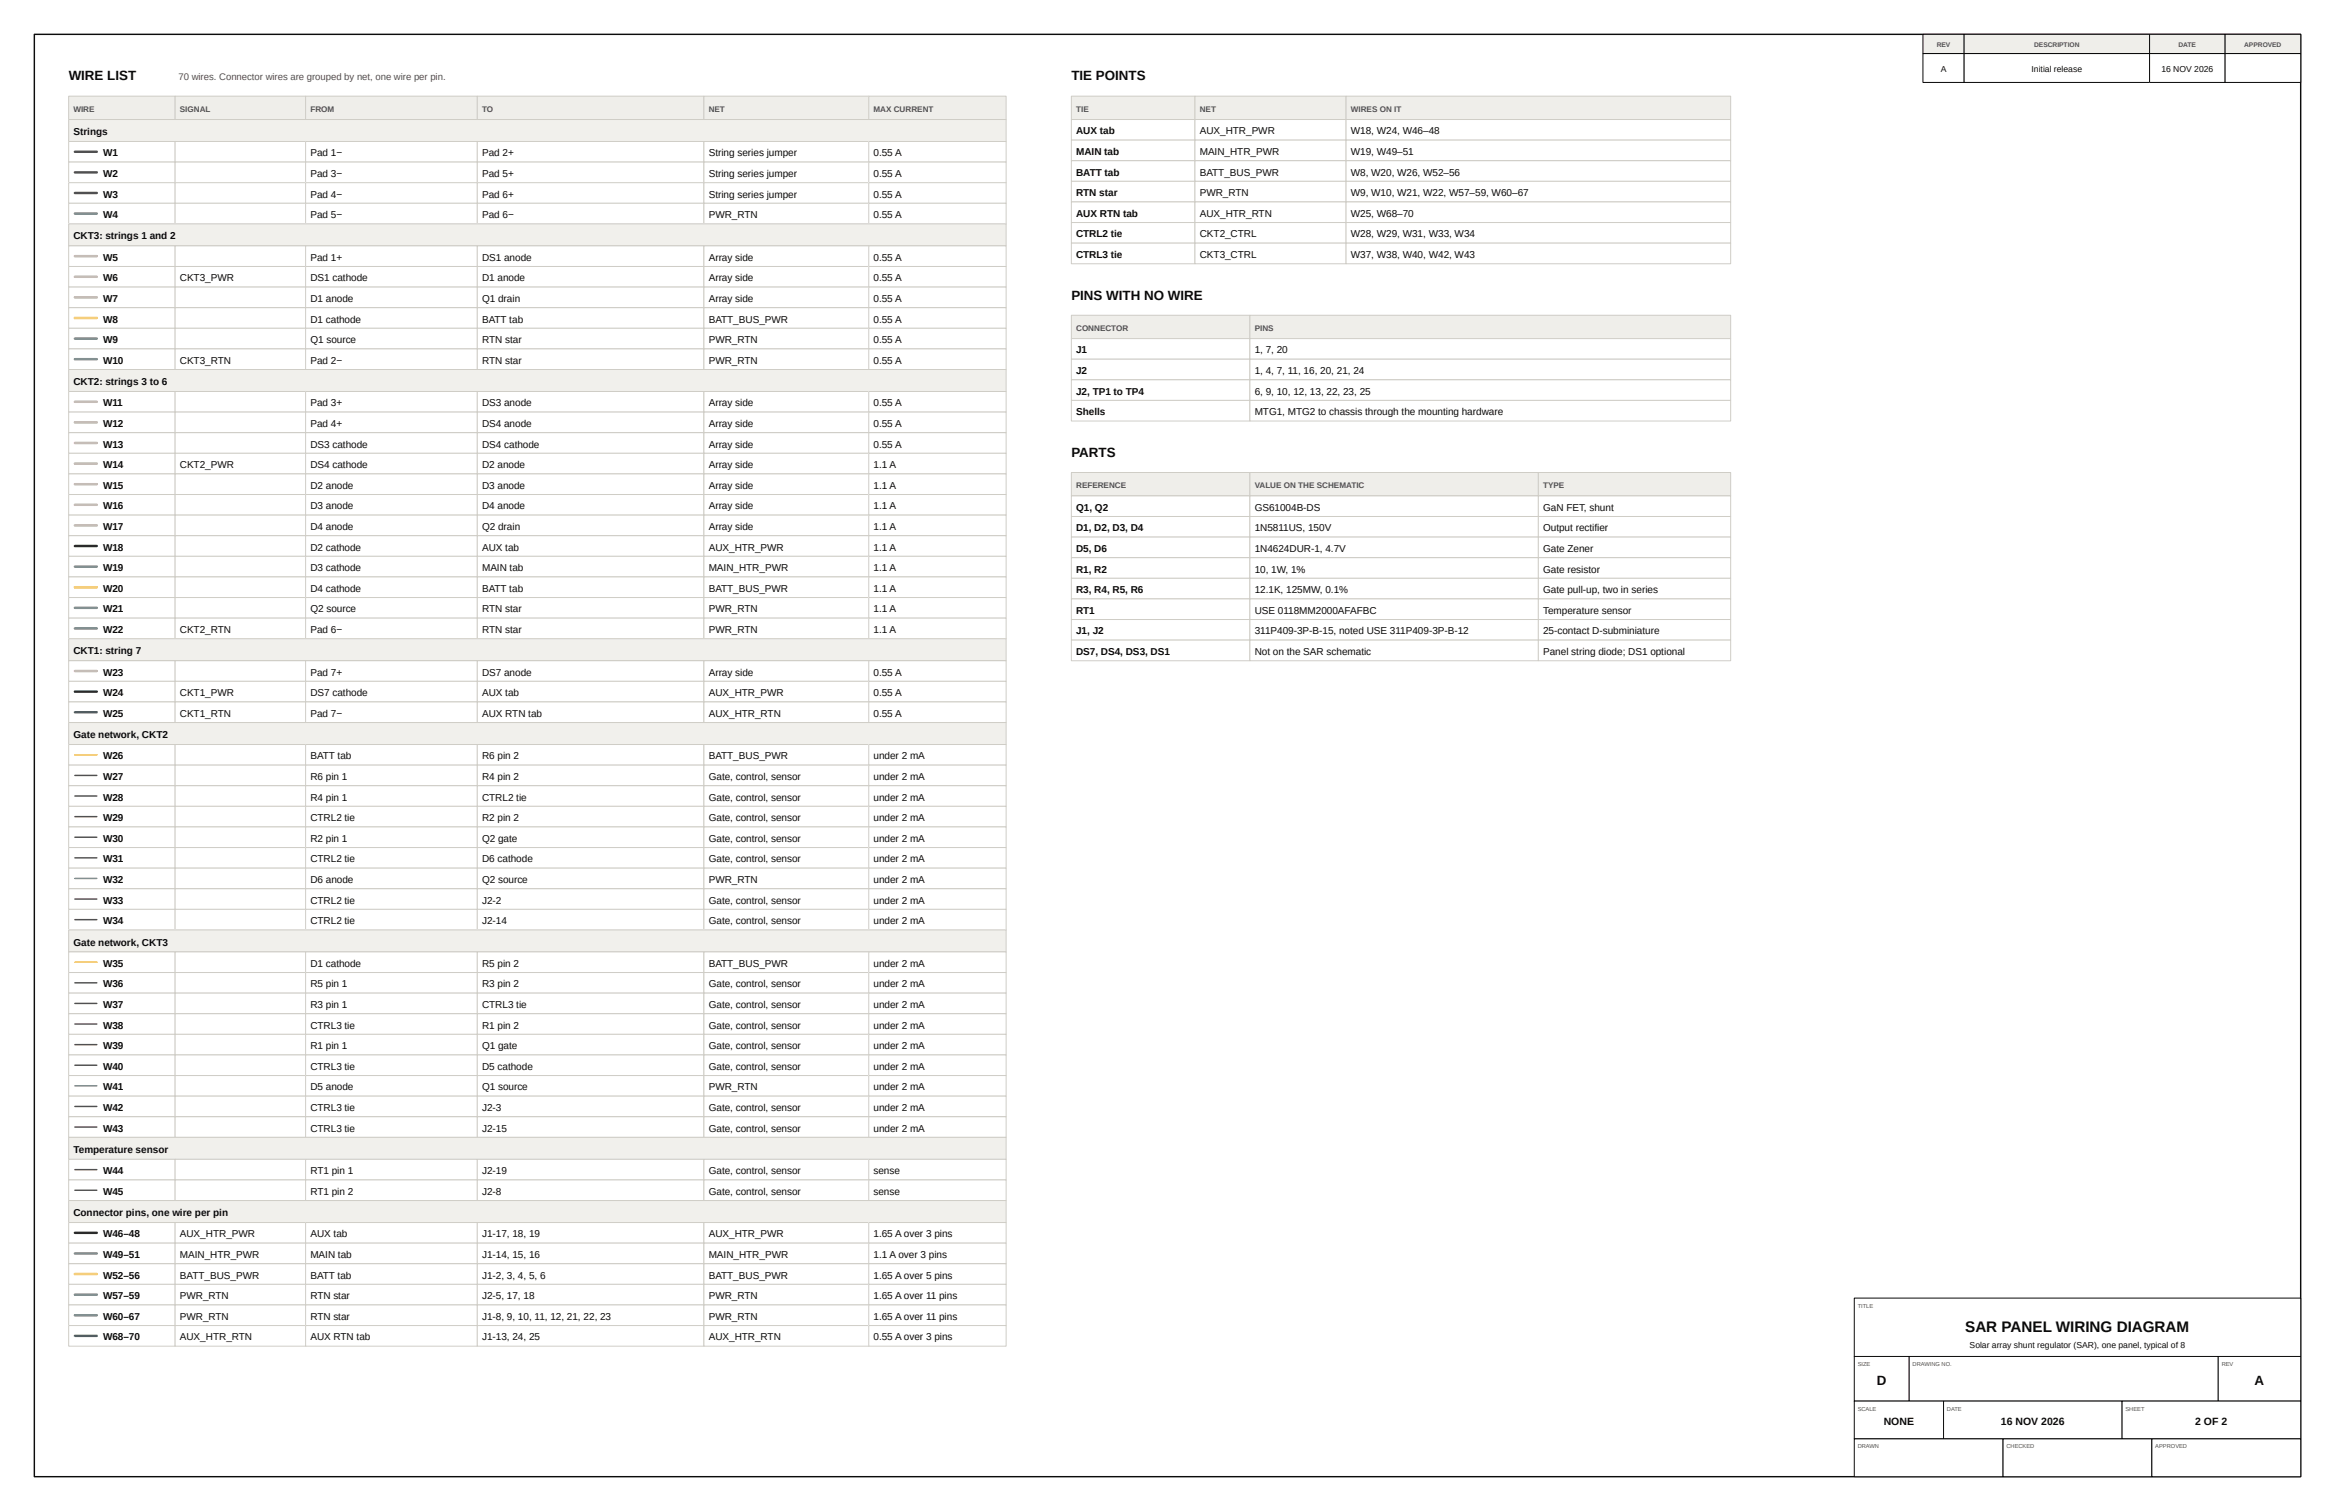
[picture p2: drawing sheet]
<svg xmlns="http://www.w3.org/2000/svg" width="864mm" height="559mm" viewBox="0 0 864 559" stroke-linecap="round" stroke-linejoin="round" font-family="sans-serif">
<defs><g id="words">
<text font-size="5.6" fill="#0b0b0b" x="726.9" y="492.6">SAR PANEL WIRING DIAGRAM</text>
<g font-size="4.9" fill="#0b0b0b">
<text x="25.4" y="29.7">WIRE LIST</text>
<text x="396.2" y="29.7">TIE POINTS</text>
<text x="396.2" y="110.8">PINS WITH NO WIRE</text>
<text x="396.2" y="168.9">PARTS</text>
<text x="694.2" y="512.2">D</text>
<text x="833.9" y="512.2">A</text>
</g>
<g font-size="3.9" fill="#0b0b0b">
<text x="696.7" y="526.9">NONE</text>
<text x="740.1" y="526.9">16 NOV 2026</text>
<text x="811.9" y="526.9">2 OF 2</text>
</g>
<g font-size="3.7" fill="#0b0b0b">
<text x="27.2" y="50">Strings</text>
<text x="398" y="49.7">AUX tab</text>
<text x="443.7" y="49.7">AUX_HTR_PWR</text>
<text x="499.6" y="49.7">W18, W24, W46–48</text>
<text x="38.1" y="57.8">W1</text>
<text x="114.8" y="57.8">Pad 1−</text>
<text x="178.3" y="57.8">Pad 2+</text>
<text x="262.1" y="57.8">String series jumper</text>
<text x="323.1" y="57.8">0.55 A</text>
<text x="398" y="57.3">MAIN tab</text>
<text x="443.7" y="57.3">MAIN_HTR_PWR</text>
<text x="499.6" y="57.3">W19, W49–51</text>
<text x="38.1" y="65.5">W2</text>
<text x="114.8" y="65.4">Pad 3−</text>
<text x="178.3" y="65.4">Pad 5+</text>
<text x="262.1" y="65.4">String series jumper</text>
<text x="323.1" y="65.4">0.55 A</text>
<text x="398" y="64.9">BATT tab</text>
<text x="443.7" y="64.9">BATT_BUS_PWR</text>
<text x="499.6" y="64.9">W8, W20, W26, W52–56</text>
<text x="38.1" y="73.1">W3</text>
<text x="114.8" y="73.1">Pad 4−</text>
<text x="178.3" y="73.1">Pad 6+</text>
<text x="262.1" y="73.1">String series jumper</text>
<text x="323.1" y="73.1">0.55 A</text>
<text x="398" y="72.6">RTN star</text>
<text x="443.7" y="72.6">PWR_RTN</text>
<text x="499.6" y="72.6">W9, W10, W21, W22, W57–59, W60–67</text>
<text x="38.1" y="80.7">W4</text>
<text x="114.8" y="80.7">Pad 5−</text>
<text x="178.3" y="80.7">Pad 6−</text>
<text x="262.1" y="80.7">PWR_RTN</text>
<text x="323.1" y="80.7">0.55 A</text>
<text x="398" y="80.2">AUX RTN tab</text>
<text x="443.7" y="80.2">AUX_HTR_RTN</text>
<text x="499.6" y="80.2">W25, W68–70</text>
<text x="27.2" y="88.6">CKT3: strings 1 and 2</text>
<text x="398" y="87.8">CTRL2 tie</text>
<text x="443.7" y="87.8">CKT2_CTRL</text>
<text x="499.6" y="87.8">W28, W29, W31, W33, W34</text>
<text x="398" y="95.4">CTRL3 tie</text>
<text x="443.7" y="95.4">CKT3_CTRL</text>
<text x="499.6" y="95.4">W37, W38, W40, W42, W43</text>
<text x="38.1" y="96.4">W5</text>
<text x="114.8" y="96.4">Pad 1+</text>
<text x="178.3" y="96.4">DS1 anode</text>
<text x="262.1" y="96.4">Array side</text>
<text x="323.1" y="96.4">0.55 A</text>
<text x="38.1" y="104.1">W6</text>
<text x="66.6" y="104.1">CKT3_PWR</text>
<text x="114.8" y="104.1">DS1 cathode</text>
<text x="178.3" y="104.1">D1 anode</text>
<text x="262.1" y="104.1">Array side</text>
<text x="323.1" y="104.1">0.55 A</text>
<text x="38.1" y="111.7">W7</text>
<text x="114.8" y="111.7">D1 anode</text>
<text x="178.3" y="111.7">Q1 drain</text>
<text x="262.1" y="111.7">Array side</text>
<text x="323.1" y="111.7">0.55 A</text>
<text x="38.1" y="119.3">W8</text>
<text x="114.8" y="119.3">D1 cathode</text>
<text x="178.3" y="119.3">BATT tab</text>
<text x="262.1" y="119.3">BATT_BUS_PWR</text>
<text x="323.1" y="119.3">0.55 A</text>
<text x="38.1" y="126.9">W9</text>
<text x="114.8" y="126.9">Q1 source</text>
<text x="178.3" y="126.9">RTN star</text>
<text x="262.1" y="126.9">PWR_RTN</text>
<text x="323.1" y="126.9">0.55 A</text>
<text x="398" y="130.7">J1</text>
<text x="464.1" y="130.7">1, 7, 20</text>
<text x="38.1" y="134.5">W10</text>
<text x="66.6" y="134.5">CKT3_RTN</text>
<text x="114.8" y="134.5">Pad 2−</text>
<text x="178.3" y="134.5">RTN star</text>
<text x="262.1" y="134.5">PWR_RTN</text>
<text x="323.1" y="134.5">0.55 A</text>
<text x="27.2" y="142.4">CKT2: strings 3 to 6</text>
<text x="398" y="138.3">J2</text>
<text x="464.1" y="138.3">1, 4, 7, 11, 16, 20, 21, 24</text>
<text x="398" y="146">J2, TP1 to TP4</text>
<text x="464.1" y="146">6, 9, 10, 12, 13, 22, 23, 25</text>
<text x="38.1" y="150.3">W11</text>
<text x="114.8" y="150.3">Pad 3+</text>
<text x="178.3" y="150.3">DS3 anode</text>
<text x="262.1" y="150.3">Array side</text>
<text x="323.1" y="150.3">0.55 A</text>
<text x="398" y="153.6">Shells</text>
<text x="464.1" y="153.6">MTG1, MTG2 to chassis through the mounting hardware</text>
<text x="38.1" y="157.9">W12</text>
<text x="114.8" y="157.9">Pad 4+</text>
<text x="178.3" y="157.9">DS4 anode</text>
<text x="262.1" y="157.9">Array side</text>
<text x="323.1" y="157.9">0.55 A</text>
<text x="38.1" y="165.5">W13</text>
<text x="114.8" y="165.5">DS3 cathode</text>
<text x="178.3" y="165.5">DS4 cathode</text>
<text x="262.1" y="165.5">Array side</text>
<text x="323.1" y="165.5">0.55 A</text>
<text x="38.1" y="173.1">W14</text>
<text x="66.6" y="173.1">CKT2_PWR</text>
<text x="114.8" y="173.1">DS4 cathode</text>
<text x="178.3" y="173.1">D2 anode</text>
<text x="262.1" y="173.1">Array side</text>
<text x="323.1" y="173.1">1.1 A</text>
<text x="38.1" y="180.8">W15</text>
<text x="114.8" y="180.8">D2 anode</text>
<text x="178.3" y="180.8">D3 anode</text>
<text x="262.1" y="180.8">Array side</text>
<text x="323.1" y="180.8">1.1 A</text>
<text x="38.1" y="188.4">W16</text>
<text x="114.8" y="188.4">D3 anode</text>
<text x="178.3" y="188.4">D4 anode</text>
<text x="262.1" y="188.4">Array side</text>
<text x="323.1" y="188.4">1.1 A</text>
<text x="398" y="188.9">Q1, Q2</text>
<text x="464.1" y="188.9">GS61004B-DS</text>
<text x="570.7" y="188.9">GaN FET, shunt</text>
<text x="38.1" y="196">W17</text>
<text x="114.8" y="196">D4 anode</text>
<text x="178.3" y="196">Q2 drain</text>
<text x="262.1" y="196">Array side</text>
<text x="323.1" y="196">1.1 A</text>
<text x="398" y="196.5">D1, D2, D3, D4</text>
<text x="464.1" y="196.5">1N5811US, 150V</text>
<text x="570.7" y="196.5">Output rectifier</text>
<text x="38.1" y="203.6">W18</text>
<text x="114.8" y="203.6">D2 cathode</text>
<text x="178.3" y="203.6">AUX tab</text>
<text x="262.1" y="203.6">AUX_HTR_PWR</text>
<text x="323.1" y="203.6">1.1 A</text>
<text x="398" y="204.1">D5, D6</text>
<text x="464.1" y="204.1">1N4624DUR-1, 4.7V</text>
<text x="570.7" y="204.1">Gate Zener</text>
<text x="38.1" y="211.2">W19</text>
<text x="114.8" y="211.2">D3 cathode</text>
<text x="178.3" y="211.2">MAIN tab</text>
<text x="262.1" y="211.2">MAIN_HTR_PWR</text>
<text x="323.1" y="211.2">1.1 A</text>
<text x="398" y="211.7">R1, R2</text>
<text x="464.1" y="211.7">10, 1W, 1%</text>
<text x="570.7" y="211.7">Gate resistor</text>
<text x="38.1" y="218.9">W20</text>
<text x="114.8" y="218.9">D4 cathode</text>
<text x="178.3" y="218.9">BATT tab</text>
<text x="262.1" y="218.9">BATT_BUS_PWR</text>
<text x="323.1" y="218.9">1.1 A</text>
<text x="398" y="219.4">R3, R4, R5, R6</text>
<text x="464.1" y="219.4">12.1K, 125MW, 0.1%</text>
<text x="570.7" y="219.4">Gate pull-up, two in series</text>
<text x="38.1" y="226.5">W21</text>
<text x="114.8" y="226.5">Q2 source</text>
<text x="178.3" y="226.5">RTN star</text>
<text x="262.1" y="226.5">PWR_RTN</text>
<text x="323.1" y="226.5">1.1 A</text>
<text x="398" y="227">RT1</text>
<text x="464.1" y="227">USE 0118MM2000AFAFBC</text>
<text x="570.7" y="227">Temperature sensor</text>
<text x="38.1" y="234.1">W22</text>
<text x="66.6" y="234.1">CKT2_RTN</text>
<text x="114.8" y="234.1">Pad 6−</text>
<text x="178.3" y="234.1">RTN star</text>
<text x="262.1" y="234.1">PWR_RTN</text>
<text x="323.1" y="234.1">1.1 A</text>
<text x="398" y="234.6">J1, J2</text>
<text x="464.1" y="234.6">311P409-3P-B-15, noted USE 311P409-3P-B-12</text>
<text x="570.7" y="234.6">25-contact D-subminiature</text>
<text x="27.2" y="242">CKT1: string 7</text>
<text x="398" y="242.2">DS7, DS4, DS3, DS1</text>
<text x="464.1" y="242.2">Not on the SAR schematic</text>
<text x="570.7" y="242.2">Panel string diode; DS1 optional</text>
<text x="38.1" y="249.8">W23</text>
<text x="114.8" y="249.8">Pad 7+</text>
<text x="178.3" y="249.8">DS7 anode</text>
<text x="262.1" y="249.8">Array side</text>
<text x="323.1" y="249.8">0.55 A</text>
<text x="38.1" y="257.5">W24</text>
<text x="66.6" y="257.5">CKT1_PWR</text>
<text x="114.8" y="257.5">DS7 cathode</text>
<text x="178.3" y="257.5">AUX tab</text>
<text x="262.1" y="257.5">AUX_HTR_PWR</text>
<text x="323.1" y="257.5">0.55 A</text>
<text x="38.1" y="265.1">W25</text>
<text x="66.6" y="265.1">CKT1_RTN</text>
<text x="114.8" y="265.1">Pad 7−</text>
<text x="178.3" y="265.1">AUX RTN tab</text>
<text x="262.1" y="265.1">AUX_HTR_RTN</text>
<text x="323.1" y="265.1">0.55 A</text>
<text x="27.2" y="273">Gate network, CKT2</text>
<text x="38.1" y="280.8">W26</text>
<text x="114.8" y="280.8">BATT tab</text>
<text x="178.3" y="280.8">R6 pin 2</text>
<text x="262.1" y="280.8">BATT_BUS_PWR</text>
<text x="323.1" y="280.8">under 2 mA</text>
<text x="38.1" y="288.5">W27</text>
<text x="114.8" y="288.5">R6 pin 1</text>
<text x="178.3" y="288.5">R4 pin 2</text>
<text x="262.1" y="288.5">Gate, control, sensor</text>
<text x="323.1" y="288.5">under 2 mA</text>
<text x="38.1" y="296.1">W28</text>
<text x="114.8" y="296.1">R4 pin 1</text>
<text x="178.3" y="296.1">CTRL2 tie</text>
<text x="262.1" y="296.1">Gate, control, sensor</text>
<text x="323.1" y="296.1">under 2 mA</text>
<text x="38.1" y="303.7">W29</text>
<text x="114.8" y="303.7">CTRL2 tie</text>
<text x="178.3" y="303.7">R2 pin 2</text>
<text x="262.1" y="303.7">Gate, control, sensor</text>
<text x="323.1" y="303.7">under 2 mA</text>
<text x="38.1" y="311.3">W30</text>
<text x="114.8" y="311.3">R2 pin 1</text>
<text x="178.3" y="311.3">Q2 gate</text>
<text x="262.1" y="311.3">Gate, control, sensor</text>
<text x="323.1" y="311.3">under 2 mA</text>
<text x="38.1" y="318.9">W31</text>
<text x="114.8" y="318.9">CTRL2 tie</text>
<text x="178.3" y="318.9">D6 cathode</text>
<text x="262.1" y="318.9">Gate, control, sensor</text>
<text x="323.1" y="318.9">under 2 mA</text>
<text x="38.1" y="326.6">W32</text>
<text x="114.8" y="326.6">D6 anode</text>
<text x="178.3" y="326.6">Q2 source</text>
<text x="262.1" y="326.6">PWR_RTN</text>
<text x="323.1" y="326.6">under 2 mA</text>
<text x="38.1" y="334.2">W33</text>
<text x="114.8" y="334.2">CTRL2 tie</text>
<text x="178.3" y="334.2">J2-2</text>
<text x="262.1" y="334.2">Gate, control, sensor</text>
<text x="323.1" y="334.2">under 2 mA</text>
<text x="38.1" y="341.8">W34</text>
<text x="114.8" y="341.8">CTRL2 tie</text>
<text x="178.3" y="341.8">J2-14</text>
<text x="262.1" y="341.8">Gate, control, sensor</text>
<text x="323.1" y="341.8">under 2 mA</text>
<text x="27.2" y="349.7">Gate network, CKT3</text>
<text x="38.1" y="357.6">W35</text>
<text x="114.8" y="357.5">D1 cathode</text>
<text x="178.3" y="357.5">R5 pin 2</text>
<text x="262.1" y="357.5">BATT_BUS_PWR</text>
<text x="323.1" y="357.5">under 2 mA</text>
<text x="38.1" y="365.2">W36</text>
<text x="114.8" y="365.2">R5 pin 1</text>
<text x="178.3" y="365.2">R3 pin 2</text>
<text x="262.1" y="365.2">Gate, control, sensor</text>
<text x="323.1" y="365.2">under 2 mA</text>
<text x="38.1" y="372.8">W37</text>
<text x="114.8" y="372.8">R3 pin 1</text>
<text x="178.3" y="372.8">CTRL3 tie</text>
<text x="262.1" y="372.8">Gate, control, sensor</text>
<text x="323.1" y="372.8">under 2 mA</text>
<text x="38.1" y="380.4">W38</text>
<text x="114.8" y="380.4">CTRL3 tie</text>
<text x="178.3" y="380.4">R1 pin 2</text>
<text x="262.1" y="380.4">Gate, control, sensor</text>
<text x="323.1" y="380.4">under 2 mA</text>
<text x="38.1" y="388">W39</text>
<text x="114.8" y="388">R1 pin 1</text>
<text x="178.3" y="388">Q1 gate</text>
<text x="262.1" y="388">Gate, control, sensor</text>
<text x="323.1" y="388">under 2 mA</text>
<text x="38.1" y="395.7">W40</text>
<text x="114.8" y="395.6">CTRL3 tie</text>
<text x="178.3" y="395.6">D5 cathode</text>
<text x="262.1" y="395.6">Gate, control, sensor</text>
<text x="323.1" y="395.6">under 2 mA</text>
<text x="38.1" y="403.3">W41</text>
<text x="114.8" y="403.3">D5 anode</text>
<text x="178.3" y="403.3">Q1 source</text>
<text x="262.1" y="403.3">PWR_RTN</text>
<text x="323.1" y="403.3">under 2 mA</text>
<text x="38.1" y="410.9">W42</text>
<text x="114.8" y="410.9">CTRL3 tie</text>
<text x="178.3" y="410.9">J2-3</text>
<text x="262.1" y="410.9">Gate, control, sensor</text>
<text x="323.1" y="410.9">under 2 mA</text>
<text x="38.1" y="418.5">W43</text>
<text x="114.8" y="418.5">CTRL3 tie</text>
<text x="178.3" y="418.5">J2-15</text>
<text x="262.1" y="418.5">Gate, control, sensor</text>
<text x="323.1" y="418.5">under 2 mA</text>
<text x="27.2" y="426.4">Temperature sensor</text>
<text x="38.1" y="434.3">W44</text>
<text x="114.8" y="434.3">RT1 pin 1</text>
<text x="178.3" y="434.3">J2-19</text>
<text x="262.1" y="434.3">Gate, control, sensor</text>
<text x="323.1" y="434.3">sense</text>
<text x="38.1" y="441.9">W45</text>
<text x="114.8" y="441.9">RT1 pin 2</text>
<text x="178.3" y="441.9">J2-8</text>
<text x="262.1" y="441.9">Gate, control, sensor</text>
<text x="323.1" y="441.9">sense</text>
<text x="27.2" y="449.7">Connector pins, one wire per pin</text>
<text x="38.1" y="457.6">W46–48</text>
<text x="66.6" y="457.6">AUX_HTR_PWR</text>
<text x="114.8" y="457.6">AUX tab</text>
<text x="178.3" y="457.6">J1-17, 18, 19</text>
<text x="262.1" y="457.6">AUX_HTR_PWR</text>
<text x="323.1" y="457.6">1.65 A over 3 pins</text>
<text x="38.1" y="465.2">W49–51</text>
<text x="66.6" y="465.2">MAIN_HTR_PWR</text>
<text x="114.8" y="465.2">MAIN tab</text>
<text x="178.3" y="465.2">J1-14, 15, 16</text>
<text x="262.1" y="465.2">MAIN_HTR_PWR</text>
<text x="323.1" y="465.2">1.1 A over 3 pins</text>
<text x="38.1" y="472.9">W52–56</text>
<text x="66.6" y="472.9">BATT_BUS_PWR</text>
<text x="114.8" y="472.9">BATT tab</text>
<text x="178.3" y="472.9">J1-2, 3, 4, 5, 6</text>
<text x="262.1" y="472.9">BATT_BUS_PWR</text>
<text x="323.1" y="472.9">1.65 A over 5 pins</text>
<text x="38.1" y="480.5">W57–59</text>
<text x="66.6" y="480.5">PWR_RTN</text>
<text x="114.8" y="480.5">RTN star</text>
<text x="178.3" y="480.5">J2-5, 17, 18</text>
<text x="262.1" y="480.5">PWR_RTN</text>
<text x="323.1" y="480.5">1.65 A over 11 pins</text>
<text x="38.1" y="488.1">W60–67</text>
<text x="66.6" y="488.1">PWR_RTN</text>
<text x="114.8" y="488.1">RTN star</text>
<text x="178.3" y="488.1">J1-8, 9, 10, 11, 12, 21, 22, 23</text>
<text x="262.1" y="488.1">PWR_RTN</text>
<text x="323.1" y="488.1">1.65 A over 11 pins</text>
<text x="38.1" y="495.7">W68–70</text>
<text x="66.6" y="495.7">AUX_HTR_RTN</text>
<text x="114.8" y="495.7">AUX RTN tab</text>
<text x="178.3" y="495.7">J1-13, 24, 25</text>
<text x="262.1" y="495.7">AUX_HTR_RTN</text>
<text x="323.1" y="495.7">0.55 A over 3 pins</text>
</g>
<text font-size="3.5" fill="#52514e" x="66" y="29.6">70 wires. Connector wires are grouped by net, one wire per pin.</text>
<g font-size="3.2" fill="#0b0b0b">
<text x="717.8" y="26.6">A</text>
<text x="751.4" y="26.6">Initial release</text>
<text x="799.4" y="26.6">16 NOV 2026</text>
<text x="728.5" y="498.7">Solar array shunt regulator (SAR), one panel, typical of 8</text>
</g>
<g font-size="3" fill="#52514e">
<text x="27.2" y="41.2">WIRE</text>
<text x="66.6" y="41.2">SIGNAL</text>
<text x="114.8" y="41.2">FROM</text>
<text x="178.3" y="41.2">TO</text>
<text x="262.1" y="41.2">NET</text>
<text x="323.1" y="41.2">MAX CURRENT</text>
<text x="398" y="41.2">TIE</text>
<text x="443.7" y="41.2">NET</text>
<text x="499.6" y="41.2">WIRES ON IT</text>
<text x="398" y="122.3">CONNECTOR</text>
<text x="464.1" y="122.3">PINS</text>
<text x="398" y="180.4">REFERENCE</text>
<text x="464.1" y="180.4">VALUE ON THE SCHEMATIC</text>
<text x="570.7" y="180.4">TYPE</text>
</g>
<g font-size="2.5" fill="#52514e">
<text x="716.3" y="17.4">REV</text>
<text x="752.4" y="17.4">DESCRIPTION</text>
<text x="805.8" y="17.4">DATE</text>
<text x="830.1" y="17.4">APPROVED</text>
</g>
<g font-size="2.1" fill="#52514e">
<text x="687.1" y="483.6">TITLE</text>
<text x="687.1" y="505.2">SIZE</text>
<text x="707.4" y="505.2">DRAWING NO.</text>
<text x="821.7" y="505.2">REV</text>
<text x="687.1" y="521.7">SCALE</text>
<text x="720.1" y="521.7">DATE</text>
<text x="786.1" y="521.7">SHEET</text>
<text x="687.1" y="535.6">DRAWN</text>
<text x="742.1" y="535.6">CHECKED</text>
<text x="797.1" y="535.6">APPROVED</text>
</g>
</g></defs>
<path d="M12.7 12.7h838.2v533.4h-838.2z" fill="none" stroke="#0b0b0b" stroke-width=".53"/>
<path d="M685.8 480.1h165.1v21.6h-165.1z" fill-rule="evenodd" fill="#fff"/>
<path d="M685.8 480.1h165.1v21.6h-165.1z" fill="none" stroke="#0b0b0b" stroke-width=".37"/>
<path d="M685.8 501.6h20.3v16.6h-20.3z" fill-rule="evenodd" fill="#fff"/>
<path d="M685.8 501.6h20.3v16.6h-20.3z" fill="none" stroke="#0b0b0b" stroke-width=".37"/>
<path d="M706.1 501.6h114.3v16.6h-114.3z" fill-rule="evenodd" fill="#fff"/>
<path d="M706.1 501.6h114.3v16.6h-114.3z" fill="none" stroke="#0b0b0b" stroke-width=".37"/>
<path d="M820.4 501.6h30.5v16.6h-30.5z" fill-rule="evenodd" fill="#fff"/>
<path d="M820.4 501.6h30.5v16.6h-30.5z" fill="none" stroke="#0b0b0b" stroke-width=".37"/>
<path d="M685.8 518.2h33v13.9h-33z" fill-rule="evenodd" fill="#fff"/>
<path d="M685.8 518.2h33v13.9h-33z" fill="none" stroke="#0b0b0b" stroke-width=".37"/>
<path d="M718.8 518.2h66.1v13.9h-66.1z" fill-rule="evenodd" fill="#fff"/>
<path d="M718.8 518.2h66.1v13.9h-66.1z" fill="none" stroke="#0b0b0b" stroke-width=".37"/>
<path d="M784.9 518.2h66v13.9h-66z" fill-rule="evenodd" fill="#fff"/>
<path d="M784.9 518.2h66v13.9h-66z" fill="none" stroke="#0b0b0b" stroke-width=".37"/>
<path d="M685.8 532.1h55v14h-55z" fill-rule="evenodd" fill="#fff"/>
<path d="M685.8 532.1h55v14h-55z" fill="none" stroke="#0b0b0b" stroke-width=".37"/>
<path d="M740.8 532.1h55.1v14h-55.1z" fill-rule="evenodd" fill="#fff"/>
<path d="M740.8 532.1h55.1v14h-55.1z" fill="none" stroke="#0b0b0b" stroke-width=".37"/>
<path d="M795.9 532.1h55v14h-55z" fill-rule="evenodd" fill="#fff"/>
<path d="M795.9 532.1h55v14h-55z" fill="none" stroke="#0b0b0b" stroke-width=".37"/>
<path d="M711.2 12.7h15.2v7.1h-15.2z" fill-rule="evenodd" fill="#efeeea"/>
<path d="M711.2 12.7h15.2v7.1h-15.2z" fill="none" stroke="#0b0b0b" stroke-width=".37"/>
<path d="M711.2 19.8h15.2v10.7h-15.2z" fill-rule="evenodd" fill="#fff"/>
<path d="M711.2 19.8h15.2v10.7h-15.2z" fill="none" stroke="#0b0b0b" stroke-width=".37"/>
<path d="M726.4 12.7h68.6v7.1h-68.6z" fill-rule="evenodd" fill="#efeeea"/>
<path d="M726.4 12.7h68.6v7.1h-68.6z" fill="none" stroke="#0b0b0b" stroke-width=".37"/>
<path d="M726.4 19.8h68.6v10.7h-68.6z" fill-rule="evenodd" fill="#fff"/>
<path d="M726.4 19.8h68.6v10.7h-68.6z" fill="none" stroke="#0b0b0b" stroke-width=".37"/>
<path d="M795 12.7h28v7.1h-28z" fill-rule="evenodd" fill="#efeeea"/>
<path d="M795 12.7h28v7.1h-28z" fill="none" stroke="#0b0b0b" stroke-width=".37"/>
<path d="M795 19.8h28v10.7h-28z" fill-rule="evenodd" fill="#fff"/>
<path d="M795 19.8h28v10.7h-28z" fill="none" stroke="#0b0b0b" stroke-width=".37"/>
<path d="M823 12.7h27.9v7.1h-27.9z" fill-rule="evenodd" fill="#efeeea"/>
<path d="M823 12.7h27.9v7.1h-27.9z" fill="none" stroke="#0b0b0b" stroke-width=".37"/>
<path d="M823 19.8h27.9v10.7h-27.9z" fill-rule="evenodd" fill="#fff"/>
<path d="M823 19.8h27.9v10.7h-27.9z" fill="none" stroke="#0b0b0b" stroke-width=".37"/>
<path d="M25.4 35.6h39.4v8.6h-39.4z" fill-rule="evenodd" fill="#efeeea"/>
<path d="M25.4 35.6h39.4v8.6h-39.4z" fill="none" stroke="#cfcdc6" stroke-width=".37"/>
<path d="M64.8 35.6h48.2v8.6h-48.2z" fill-rule="evenodd" fill="#efeeea"/>
<path d="M64.8 35.6h48.2v8.6h-48.2z" fill="none" stroke="#cfcdc6" stroke-width=".37"/>
<path d="M113 35.6h63.5v8.6h-63.5z" fill-rule="evenodd" fill="#efeeea"/>
<path d="M113 35.6h63.5v8.6h-63.5z" fill="none" stroke="#cfcdc6" stroke-width=".37"/>
<path d="M176.5 35.6h83.9v8.6h-83.9z" fill-rule="evenodd" fill="#efeeea"/>
<path d="M176.5 35.6h83.9v8.6h-83.9z" fill="none" stroke="#cfcdc6" stroke-width=".37"/>
<path d="M260.3 35.6h61v8.6h-61z" fill-rule="evenodd" fill="#efeeea"/>
<path d="M260.3 35.6h61v8.6h-61z" fill="none" stroke="#cfcdc6" stroke-width=".37"/>
<path d="M321.3 35.6h50.8v8.6h-50.8z" fill-rule="evenodd" fill="#efeeea"/>
<path d="M321.3 35.6h50.8v8.6h-50.8z" fill="none" stroke="#cfcdc6" stroke-width=".37"/>
<path d="M25.4 44.2h346.7v8.1h-346.7z" fill-rule="evenodd" fill="#f1f0ec"/>
<path d="M25.4 44.2h346.7v8.1h-346.7z" fill="none" stroke="#cfcdc6" stroke-width=".37"/>
<path d="M25.4 52.3h39.4v7.7h-39.4z" fill-rule="evenodd" fill="#fff"/>
<path d="M25.4 52.3h39.4v7.7h-39.4z" fill="none" stroke="#cfcdc6" stroke-width=".37"/>
<path d="M27.7 56.1h8.1" fill="none" stroke="#52514e" stroke-width=".91"/>
<path d="M64.8 52.3h48.2v7.7h-48.2z" fill-rule="evenodd" fill="#fff"/>
<path d="M64.8 52.3h48.2v7.7h-48.2z" fill="none" stroke="#cfcdc6" stroke-width=".37"/>
<path d="M113 52.3h63.5v7.7h-63.5z" fill-rule="evenodd" fill="#fff"/>
<path d="M113 52.3h63.5v7.7h-63.5z" fill="none" stroke="#cfcdc6" stroke-width=".37"/>
<path d="M176.5 52.3h83.9v7.7h-83.9z" fill-rule="evenodd" fill="#fff"/>
<path d="M176.5 52.3h83.9v7.7h-83.9z" fill="none" stroke="#cfcdc6" stroke-width=".37"/>
<path d="M260.3 52.3h61v7.7h-61z" fill-rule="evenodd" fill="#fff"/>
<path d="M260.3 52.3h61v7.7h-61z" fill="none" stroke="#cfcdc6" stroke-width=".37"/>
<path d="M321.3 52.3h50.8v7.7h-50.8z" fill-rule="evenodd" fill="#fff"/>
<path d="M321.3 52.3h50.8v7.7h-50.8z" fill="none" stroke="#cfcdc6" stroke-width=".37"/>
<path d="M25.4 59.9h39.4v7.7h-39.4z" fill-rule="evenodd" fill="#fff"/>
<path d="M25.4 59.9h39.4v7.7h-39.4z" fill="none" stroke="#cfcdc6" stroke-width=".37"/>
<path d="M27.7 63.8h8.1" fill="none" stroke="#52514e" stroke-width=".91"/>
<path d="M64.8 59.9h48.2v7.7h-48.2z" fill-rule="evenodd" fill="#fff"/>
<path d="M64.8 59.9h48.2v7.7h-48.2z" fill="none" stroke="#cfcdc6" stroke-width=".37"/>
<path d="M113 59.9h63.5v7.7h-63.5z" fill-rule="evenodd" fill="#fff"/>
<path d="M113 59.9h63.5v7.7h-63.5z" fill="none" stroke="#cfcdc6" stroke-width=".37"/>
<path d="M176.5 59.9h83.9v7.7h-83.9z" fill-rule="evenodd" fill="#fff"/>
<path d="M176.5 59.9h83.9v7.7h-83.9z" fill="none" stroke="#cfcdc6" stroke-width=".37"/>
<path d="M260.3 59.9h61v7.7h-61z" fill-rule="evenodd" fill="#fff"/>
<path d="M260.3 59.9h61v7.7h-61z" fill="none" stroke="#cfcdc6" stroke-width=".37"/>
<path d="M321.3 59.9h50.8v7.7h-50.8z" fill-rule="evenodd" fill="#fff"/>
<path d="M321.3 59.9h50.8v7.7h-50.8z" fill="none" stroke="#cfcdc6" stroke-width=".37"/>
<path d="M25.4 67.6h39.4v7.6h-39.4z" fill-rule="evenodd" fill="#fff"/>
<path d="M25.4 67.6h39.4v7.6h-39.4z" fill="none" stroke="#cfcdc6" stroke-width=".37"/>
<path d="M27.7 71.4h8.1" fill="none" stroke="#52514e" stroke-width=".91"/>
<path d="M64.8 67.6h48.2v7.6h-48.2z" fill-rule="evenodd" fill="#fff"/>
<path d="M64.8 67.6h48.2v7.6h-48.2z" fill="none" stroke="#cfcdc6" stroke-width=".37"/>
<path d="M113 67.6h63.5v7.6h-63.5z" fill-rule="evenodd" fill="#fff"/>
<path d="M113 67.6h63.5v7.6h-63.5z" fill="none" stroke="#cfcdc6" stroke-width=".37"/>
<path d="M176.5 67.6h83.9v7.6h-83.9z" fill-rule="evenodd" fill="#fff"/>
<path d="M176.5 67.6h83.9v7.6h-83.9z" fill="none" stroke="#cfcdc6" stroke-width=".37"/>
<path d="M260.3 67.6h61v7.6h-61z" fill-rule="evenodd" fill="#fff"/>
<path d="M260.3 67.6h61v7.6h-61z" fill="none" stroke="#cfcdc6" stroke-width=".37"/>
<path d="M321.3 67.6h50.8v7.6h-50.8z" fill-rule="evenodd" fill="#fff"/>
<path d="M321.3 67.6h50.8v7.6h-50.8z" fill="none" stroke="#cfcdc6" stroke-width=".37"/>
<path d="M25.4 75.2h39.4v7.6h-39.4z" fill-rule="evenodd" fill="#fff"/>
<path d="M25.4 75.2h39.4v7.6h-39.4z" fill="none" stroke="#cfcdc6" stroke-width=".37"/>
<path d="M27.7 79h8.1" fill="none" stroke="#2a78d6" stroke-width=".91"/>
<path d="M64.8 75.2h48.2v7.6h-48.2z" fill-rule="evenodd" fill="#fff"/>
<path d="M64.8 75.2h48.2v7.6h-48.2z" fill="none" stroke="#cfcdc6" stroke-width=".37"/>
<path d="M113 75.2h63.5v7.6h-63.5z" fill-rule="evenodd" fill="#fff"/>
<path d="M113 75.2h63.5v7.6h-63.5z" fill="none" stroke="#cfcdc6" stroke-width=".37"/>
<path d="M176.5 75.2h83.9v7.6h-83.9z" fill-rule="evenodd" fill="#fff"/>
<path d="M176.5 75.2h83.9v7.6h-83.9z" fill="none" stroke="#cfcdc6" stroke-width=".37"/>
<path d="M260.3 75.2h61v7.6h-61z" fill-rule="evenodd" fill="#fff"/>
<path d="M260.3 75.2h61v7.6h-61z" fill="none" stroke="#cfcdc6" stroke-width=".37"/>
<path d="M321.3 75.2h50.8v7.6h-50.8z" fill-rule="evenodd" fill="#fff"/>
<path d="M321.3 75.2h50.8v7.6h-50.8z" fill="none" stroke="#cfcdc6" stroke-width=".37"/>
<path d="M25.4 82.8h346.7v8.1h-346.7z" fill-rule="evenodd" fill="#f1f0ec"/>
<path d="M25.4 82.8h346.7v8.1h-346.7z" fill="none" stroke="#cfcdc6" stroke-width=".37"/>
<path d="M25.4 90.9h39.4v7.7h-39.4z" fill-rule="evenodd" fill="#fff"/>
<path d="M25.4 90.9h39.4v7.7h-39.4z" fill="none" stroke="#cfcdc6" stroke-width=".37"/>
<path d="M27.7 94.7h8.1" fill="none" stroke="#e87ba4" stroke-width=".91"/>
<path d="M64.8 90.9h48.2v7.7h-48.2z" fill-rule="evenodd" fill="#fff"/>
<path d="M64.8 90.9h48.2v7.7h-48.2z" fill="none" stroke="#cfcdc6" stroke-width=".37"/>
<path d="M113 90.9h63.5v7.7h-63.5z" fill-rule="evenodd" fill="#fff"/>
<path d="M113 90.9h63.5v7.7h-63.5z" fill="none" stroke="#cfcdc6" stroke-width=".37"/>
<path d="M176.5 90.9h83.9v7.7h-83.9z" fill-rule="evenodd" fill="#fff"/>
<path d="M176.5 90.9h83.9v7.7h-83.9z" fill="none" stroke="#cfcdc6" stroke-width=".37"/>
<path d="M260.3 90.9h61v7.7h-61z" fill-rule="evenodd" fill="#fff"/>
<path d="M260.3 90.9h61v7.7h-61z" fill="none" stroke="#cfcdc6" stroke-width=".37"/>
<path d="M321.3 90.9h50.8v7.7h-50.8z" fill-rule="evenodd" fill="#fff"/>
<path d="M321.3 90.9h50.8v7.7h-50.8z" fill="none" stroke="#cfcdc6" stroke-width=".37"/>
<path d="M25.4 98.5h39.4v7.7h-39.4z" fill-rule="evenodd" fill="#fff"/>
<path d="M25.4 98.5h39.4v7.7h-39.4z" fill="none" stroke="#cfcdc6" stroke-width=".37"/>
<path d="M27.7 102.4h8.1" fill="none" stroke="#e87ba4" stroke-width=".91"/>
<path d="M64.8 98.5h48.2v7.7h-48.2z" fill-rule="evenodd" fill="#fff"/>
<path d="M64.8 98.5h48.2v7.7h-48.2z" fill="none" stroke="#cfcdc6" stroke-width=".37"/>
<path d="M113 98.5h63.5v7.7h-63.5z" fill-rule="evenodd" fill="#fff"/>
<path d="M113 98.5h63.5v7.7h-63.5z" fill="none" stroke="#cfcdc6" stroke-width=".37"/>
<path d="M176.5 98.5h83.9v7.7h-83.9z" fill-rule="evenodd" fill="#fff"/>
<path d="M176.5 98.5h83.9v7.7h-83.9z" fill="none" stroke="#cfcdc6" stroke-width=".37"/>
<path d="M260.3 98.5h61v7.7h-61z" fill-rule="evenodd" fill="#fff"/>
<path d="M260.3 98.5h61v7.7h-61z" fill="none" stroke="#cfcdc6" stroke-width=".37"/>
<path d="M321.3 98.5h50.8v7.7h-50.8z" fill-rule="evenodd" fill="#fff"/>
<path d="M321.3 98.5h50.8v7.7h-50.8z" fill="none" stroke="#cfcdc6" stroke-width=".37"/>
<path d="M25.4 106.2h39.4v7.6h-39.4z" fill-rule="evenodd" fill="#fff"/>
<path d="M25.4 106.2h39.4v7.6h-39.4z" fill="none" stroke="#cfcdc6" stroke-width=".37"/>
<path d="M27.7 110h8.1" fill="none" stroke="#e87ba4" stroke-width=".91"/>
<path d="M64.8 106.2h48.2v7.6h-48.2z" fill-rule="evenodd" fill="#fff"/>
<path d="M64.8 106.2h48.2v7.6h-48.2z" fill="none" stroke="#cfcdc6" stroke-width=".37"/>
<path d="M113 106.2h63.5v7.6h-63.5z" fill-rule="evenodd" fill="#fff"/>
<path d="M113 106.2h63.5v7.6h-63.5z" fill="none" stroke="#cfcdc6" stroke-width=".37"/>
<path d="M176.5 106.2h83.9v7.6h-83.9z" fill-rule="evenodd" fill="#fff"/>
<path d="M176.5 106.2h83.9v7.6h-83.9z" fill="none" stroke="#cfcdc6" stroke-width=".37"/>
<path d="M260.3 106.2h61v7.6h-61z" fill-rule="evenodd" fill="#fff"/>
<path d="M260.3 106.2h61v7.6h-61z" fill="none" stroke="#cfcdc6" stroke-width=".37"/>
<path d="M321.3 106.2h50.8v7.6h-50.8z" fill-rule="evenodd" fill="#fff"/>
<path d="M321.3 106.2h50.8v7.6h-50.8z" fill="none" stroke="#cfcdc6" stroke-width=".37"/>
<path d="M25.4 113.8h39.4v7.6h-39.4z" fill-rule="evenodd" fill="#fff"/>
<path d="M25.4 113.8h39.4v7.6h-39.4z" fill="none" stroke="#cfcdc6" stroke-width=".37"/>
<path d="M27.7 117.6h8.1" fill="none" stroke="#eda100" stroke-width=".91"/>
<path d="M64.8 113.8h48.2v7.6h-48.2z" fill-rule="evenodd" fill="#fff"/>
<path d="M64.8 113.8h48.2v7.6h-48.2z" fill="none" stroke="#cfcdc6" stroke-width=".37"/>
<path d="M113 113.8h63.5v7.6h-63.5z" fill-rule="evenodd" fill="#fff"/>
<path d="M113 113.8h63.5v7.6h-63.5z" fill="none" stroke="#cfcdc6" stroke-width=".37"/>
<path d="M176.5 113.8h83.9v7.6h-83.9z" fill-rule="evenodd" fill="#fff"/>
<path d="M176.5 113.8h83.9v7.6h-83.9z" fill="none" stroke="#cfcdc6" stroke-width=".37"/>
<path d="M260.3 113.8h61v7.6h-61z" fill-rule="evenodd" fill="#fff"/>
<path d="M260.3 113.8h61v7.6h-61z" fill="none" stroke="#cfcdc6" stroke-width=".37"/>
<path d="M321.3 113.8h50.8v7.6h-50.8z" fill-rule="evenodd" fill="#fff"/>
<path d="M321.3 113.8h50.8v7.6h-50.8z" fill="none" stroke="#cfcdc6" stroke-width=".37"/>
<path d="M25.4 121.4h39.4v7.6h-39.4z" fill-rule="evenodd" fill="#fff"/>
<path d="M25.4 121.4h39.4v7.6h-39.4z" fill="none" stroke="#cfcdc6" stroke-width=".37"/>
<path d="M27.7 125.2h8.1" fill="none" stroke="#2a78d6" stroke-width=".91"/>
<path d="M64.8 121.4h48.2v7.6h-48.2z" fill-rule="evenodd" fill="#fff"/>
<path d="M64.8 121.4h48.2v7.6h-48.2z" fill="none" stroke="#cfcdc6" stroke-width=".37"/>
<path d="M113 121.4h63.5v7.6h-63.5z" fill-rule="evenodd" fill="#fff"/>
<path d="M113 121.4h63.5v7.6h-63.5z" fill="none" stroke="#cfcdc6" stroke-width=".37"/>
<path d="M176.5 121.4h83.9v7.6h-83.9z" fill-rule="evenodd" fill="#fff"/>
<path d="M176.5 121.4h83.9v7.6h-83.9z" fill="none" stroke="#cfcdc6" stroke-width=".37"/>
<path d="M260.3 121.4h61v7.6h-61z" fill-rule="evenodd" fill="#fff"/>
<path d="M260.3 121.4h61v7.6h-61z" fill="none" stroke="#cfcdc6" stroke-width=".37"/>
<path d="M321.3 121.4h50.8v7.6h-50.8z" fill-rule="evenodd" fill="#fff"/>
<path d="M321.3 121.4h50.8v7.6h-50.8z" fill="none" stroke="#cfcdc6" stroke-width=".37"/>
<path d="M25.4 129h39.4v7.7h-39.4z" fill-rule="evenodd" fill="#fff"/>
<path d="M25.4 129h39.4v7.7h-39.4z" fill="none" stroke="#cfcdc6" stroke-width=".37"/>
<path d="M27.7 132.8h8.1" fill="none" stroke="#2a78d6" stroke-width=".91"/>
<path d="M64.8 129h48.2v7.7h-48.2z" fill-rule="evenodd" fill="#fff"/>
<path d="M64.8 129h48.2v7.7h-48.2z" fill="none" stroke="#cfcdc6" stroke-width=".37"/>
<path d="M113 129h63.5v7.7h-63.5z" fill-rule="evenodd" fill="#fff"/>
<path d="M113 129h63.5v7.7h-63.5z" fill="none" stroke="#cfcdc6" stroke-width=".37"/>
<path d="M176.5 129h83.9v7.7h-83.9z" fill-rule="evenodd" fill="#fff"/>
<path d="M176.5 129h83.9v7.7h-83.9z" fill="none" stroke="#cfcdc6" stroke-width=".37"/>
<path d="M260.3 129h61v7.7h-61z" fill-rule="evenodd" fill="#fff"/>
<path d="M260.3 129h61v7.7h-61z" fill="none" stroke="#cfcdc6" stroke-width=".37"/>
<path d="M321.3 129h50.8v7.7h-50.8z" fill-rule="evenodd" fill="#fff"/>
<path d="M321.3 129h50.8v7.7h-50.8z" fill="none" stroke="#cfcdc6" stroke-width=".37"/>
<path d="M25.4 136.6h346.7v8.2h-346.7z" fill-rule="evenodd" fill="#f1f0ec"/>
<path d="M25.4 136.6h346.7v8.2h-346.7z" fill="none" stroke="#cfcdc6" stroke-width=".37"/>
<path d="M25.4 144.8h39.4v7.6h-39.4z" fill-rule="evenodd" fill="#fff"/>
<path d="M25.4 144.8h39.4v7.6h-39.4z" fill="none" stroke="#cfcdc6" stroke-width=".37"/>
<path d="M27.7 148.6h8.1" fill="none" stroke="#e87ba4" stroke-width=".91"/>
<path d="M64.8 144.8h48.2v7.6h-48.2z" fill-rule="evenodd" fill="#fff"/>
<path d="M64.8 144.8h48.2v7.6h-48.2z" fill="none" stroke="#cfcdc6" stroke-width=".37"/>
<path d="M113 144.8h63.5v7.6h-63.5z" fill-rule="evenodd" fill="#fff"/>
<path d="M113 144.8h63.5v7.6h-63.5z" fill="none" stroke="#cfcdc6" stroke-width=".37"/>
<path d="M176.5 144.8h83.9v7.6h-83.9z" fill-rule="evenodd" fill="#fff"/>
<path d="M176.5 144.8h83.9v7.6h-83.9z" fill="none" stroke="#cfcdc6" stroke-width=".37"/>
<path d="M260.3 144.8h61v7.6h-61z" fill-rule="evenodd" fill="#fff"/>
<path d="M260.3 144.8h61v7.6h-61z" fill="none" stroke="#cfcdc6" stroke-width=".37"/>
<path d="M321.3 144.8h50.8v7.6h-50.8z" fill-rule="evenodd" fill="#fff"/>
<path d="M321.3 144.8h50.8v7.6h-50.8z" fill="none" stroke="#cfcdc6" stroke-width=".37"/>
<path d="M25.4 152.4h39.4v7.6h-39.4z" fill-rule="evenodd" fill="#fff"/>
<path d="M25.4 152.4h39.4v7.6h-39.4z" fill="none" stroke="#cfcdc6" stroke-width=".37"/>
<path d="M27.7 156.2h8.1" fill="none" stroke="#e87ba4" stroke-width=".91"/>
<path d="M64.8 152.4h48.2v7.6h-48.2z" fill-rule="evenodd" fill="#fff"/>
<path d="M64.8 152.4h48.2v7.6h-48.2z" fill="none" stroke="#cfcdc6" stroke-width=".37"/>
<path d="M113 152.4h63.5v7.6h-63.5z" fill-rule="evenodd" fill="#fff"/>
<path d="M113 152.4h63.5v7.6h-63.5z" fill="none" stroke="#cfcdc6" stroke-width=".37"/>
<path d="M176.5 152.4h83.9v7.6h-83.9z" fill-rule="evenodd" fill="#fff"/>
<path d="M176.5 152.4h83.9v7.6h-83.9z" fill="none" stroke="#cfcdc6" stroke-width=".37"/>
<path d="M260.3 152.4h61v7.6h-61z" fill-rule="evenodd" fill="#fff"/>
<path d="M260.3 152.4h61v7.6h-61z" fill="none" stroke="#cfcdc6" stroke-width=".37"/>
<path d="M321.3 152.4h50.8v7.6h-50.8z" fill-rule="evenodd" fill="#fff"/>
<path d="M321.3 152.4h50.8v7.6h-50.8z" fill="none" stroke="#cfcdc6" stroke-width=".37"/>
<path d="M25.4 160h39.4v7.6h-39.4z" fill-rule="evenodd" fill="#fff"/>
<path d="M25.4 160h39.4v7.6h-39.4z" fill="none" stroke="#cfcdc6" stroke-width=".37"/>
<path d="M27.7 163.8h8.1" fill="none" stroke="#e87ba4" stroke-width=".91"/>
<path d="M64.8 160h48.2v7.6h-48.2z" fill-rule="evenodd" fill="#fff"/>
<path d="M64.8 160h48.2v7.6h-48.2z" fill="none" stroke="#cfcdc6" stroke-width=".37"/>
<path d="M113 160h63.5v7.6h-63.5z" fill-rule="evenodd" fill="#fff"/>
<path d="M113 160h63.5v7.6h-63.5z" fill="none" stroke="#cfcdc6" stroke-width=".37"/>
<path d="M176.5 160h83.9v7.6h-83.9z" fill-rule="evenodd" fill="#fff"/>
<path d="M176.5 160h83.9v7.6h-83.9z" fill="none" stroke="#cfcdc6" stroke-width=".37"/>
<path d="M260.3 160h61v7.6h-61z" fill-rule="evenodd" fill="#fff"/>
<path d="M260.3 160h61v7.6h-61z" fill="none" stroke="#cfcdc6" stroke-width=".37"/>
<path d="M321.3 160h50.8v7.6h-50.8z" fill-rule="evenodd" fill="#fff"/>
<path d="M321.3 160h50.8v7.6h-50.8z" fill="none" stroke="#cfcdc6" stroke-width=".37"/>
<path d="M25.4 167.6h39.4v7.7h-39.4z" fill-rule="evenodd" fill="#fff"/>
<path d="M25.4 167.6h39.4v7.7h-39.4z" fill="none" stroke="#cfcdc6" stroke-width=".37"/>
<path d="M27.7 171.4h8.1" fill="none" stroke="#e87ba4" stroke-width=".91"/>
<path d="M64.8 167.6h48.2v7.7h-48.2z" fill-rule="evenodd" fill="#fff"/>
<path d="M64.8 167.6h48.2v7.7h-48.2z" fill="none" stroke="#cfcdc6" stroke-width=".37"/>
<path d="M113 167.6h63.5v7.7h-63.5z" fill-rule="evenodd" fill="#fff"/>
<path d="M113 167.6h63.5v7.7h-63.5z" fill="none" stroke="#cfcdc6" stroke-width=".37"/>
<path d="M176.5 167.6h83.9v7.7h-83.9z" fill-rule="evenodd" fill="#fff"/>
<path d="M176.5 167.6h83.9v7.7h-83.9z" fill="none" stroke="#cfcdc6" stroke-width=".37"/>
<path d="M260.3 167.6h61v7.7h-61z" fill-rule="evenodd" fill="#fff"/>
<path d="M260.3 167.6h61v7.7h-61z" fill="none" stroke="#cfcdc6" stroke-width=".37"/>
<path d="M321.3 167.6h50.8v7.7h-50.8z" fill-rule="evenodd" fill="#fff"/>
<path d="M321.3 167.6h50.8v7.7h-50.8z" fill="none" stroke="#cfcdc6" stroke-width=".37"/>
<path d="M25.4 175.3h39.4v7.6h-39.4z" fill-rule="evenodd" fill="#fff"/>
<path d="M25.4 175.3h39.4v7.6h-39.4z" fill="none" stroke="#cfcdc6" stroke-width=".37"/>
<path d="M27.7 179.1h8.1" fill="none" stroke="#e87ba4" stroke-width=".91"/>
<path d="M64.8 175.3h48.2v7.6h-48.2z" fill-rule="evenodd" fill="#fff"/>
<path d="M64.8 175.3h48.2v7.6h-48.2z" fill="none" stroke="#cfcdc6" stroke-width=".37"/>
<path d="M113 175.3h63.5v7.6h-63.5z" fill-rule="evenodd" fill="#fff"/>
<path d="M113 175.3h63.5v7.6h-63.5z" fill="none" stroke="#cfcdc6" stroke-width=".37"/>
<path d="M176.5 175.3h83.9v7.6h-83.9z" fill-rule="evenodd" fill="#fff"/>
<path d="M176.5 175.3h83.9v7.6h-83.9z" fill="none" stroke="#cfcdc6" stroke-width=".37"/>
<path d="M260.3 175.3h61v7.6h-61z" fill-rule="evenodd" fill="#fff"/>
<path d="M260.3 175.3h61v7.6h-61z" fill="none" stroke="#cfcdc6" stroke-width=".37"/>
<path d="M321.3 175.3h50.8v7.6h-50.8z" fill-rule="evenodd" fill="#fff"/>
<path d="M321.3 175.3h50.8v7.6h-50.8z" fill="none" stroke="#cfcdc6" stroke-width=".37"/>
<path d="M25.4 182.9h39.4v7.6h-39.4z" fill-rule="evenodd" fill="#fff"/>
<path d="M25.4 182.9h39.4v7.6h-39.4z" fill="none" stroke="#cfcdc6" stroke-width=".37"/>
<path d="M27.7 186.7h8.1" fill="none" stroke="#e87ba4" stroke-width=".91"/>
<path d="M64.8 182.9h48.2v7.6h-48.2z" fill-rule="evenodd" fill="#fff"/>
<path d="M64.8 182.9h48.2v7.6h-48.2z" fill="none" stroke="#cfcdc6" stroke-width=".37"/>
<path d="M113 182.9h63.5v7.6h-63.5z" fill-rule="evenodd" fill="#fff"/>
<path d="M113 182.9h63.5v7.6h-63.5z" fill="none" stroke="#cfcdc6" stroke-width=".37"/>
<path d="M176.5 182.9h83.9v7.6h-83.9z" fill-rule="evenodd" fill="#fff"/>
<path d="M176.5 182.9h83.9v7.6h-83.9z" fill="none" stroke="#cfcdc6" stroke-width=".37"/>
<path d="M260.3 182.9h61v7.6h-61z" fill-rule="evenodd" fill="#fff"/>
<path d="M260.3 182.9h61v7.6h-61z" fill="none" stroke="#cfcdc6" stroke-width=".37"/>
<path d="M321.3 182.9h50.8v7.6h-50.8z" fill-rule="evenodd" fill="#fff"/>
<path d="M321.3 182.9h50.8v7.6h-50.8z" fill="none" stroke="#cfcdc6" stroke-width=".37"/>
<path d="M25.4 190.5h39.4v7.6h-39.4z" fill-rule="evenodd" fill="#fff"/>
<path d="M25.4 190.5h39.4v7.6h-39.4z" fill="none" stroke="#cfcdc6" stroke-width=".37"/>
<path d="M27.7 194.3h8.1" fill="none" stroke="#e87ba4" stroke-width=".91"/>
<path d="M64.8 190.5h48.2v7.6h-48.2z" fill-rule="evenodd" fill="#fff"/>
<path d="M64.8 190.5h48.2v7.6h-48.2z" fill="none" stroke="#cfcdc6" stroke-width=".37"/>
<path d="M113 190.5h63.5v7.6h-63.5z" fill-rule="evenodd" fill="#fff"/>
<path d="M113 190.5h63.5v7.6h-63.5z" fill="none" stroke="#cfcdc6" stroke-width=".37"/>
<path d="M176.5 190.5h83.9v7.6h-83.9z" fill-rule="evenodd" fill="#fff"/>
<path d="M176.5 190.5h83.9v7.6h-83.9z" fill="none" stroke="#cfcdc6" stroke-width=".37"/>
<path d="M260.3 190.5h61v7.6h-61z" fill-rule="evenodd" fill="#fff"/>
<path d="M260.3 190.5h61v7.6h-61z" fill="none" stroke="#cfcdc6" stroke-width=".37"/>
<path d="M321.3 190.5h50.8v7.6h-50.8z" fill-rule="evenodd" fill="#fff"/>
<path d="M321.3 190.5h50.8v7.6h-50.8z" fill="none" stroke="#cfcdc6" stroke-width=".37"/>
<path d="M25.4 198.1h39.4v7.6h-39.4z" fill-rule="evenodd" fill="#fff"/>
<path d="M25.4 198.1h39.4v7.6h-39.4z" fill="none" stroke="#cfcdc6" stroke-width=".37"/>
<path d="M27.7 201.9h8.1" fill="none" stroke="#008300" stroke-width=".91"/>
<path d="M64.8 198.1h48.2v7.6h-48.2z" fill-rule="evenodd" fill="#fff"/>
<path d="M64.8 198.1h48.2v7.6h-48.2z" fill="none" stroke="#cfcdc6" stroke-width=".37"/>
<path d="M113 198.1h63.5v7.6h-63.5z" fill-rule="evenodd" fill="#fff"/>
<path d="M113 198.1h63.5v7.6h-63.5z" fill="none" stroke="#cfcdc6" stroke-width=".37"/>
<path d="M176.5 198.1h83.9v7.6h-83.9z" fill-rule="evenodd" fill="#fff"/>
<path d="M176.5 198.1h83.9v7.6h-83.9z" fill="none" stroke="#cfcdc6" stroke-width=".37"/>
<path d="M260.3 198.1h61v7.6h-61z" fill-rule="evenodd" fill="#fff"/>
<path d="M260.3 198.1h61v7.6h-61z" fill="none" stroke="#cfcdc6" stroke-width=".37"/>
<path d="M321.3 198.1h50.8v7.6h-50.8z" fill-rule="evenodd" fill="#fff"/>
<path d="M321.3 198.1h50.8v7.6h-50.8z" fill="none" stroke="#cfcdc6" stroke-width=".37"/>
<path d="M25.4 205.7h39.4v7.7h-39.4z" fill-rule="evenodd" fill="#fff"/>
<path d="M25.4 205.7h39.4v7.7h-39.4z" fill="none" stroke="#cfcdc6" stroke-width=".37"/>
<path d="M27.7 209.6h8.1" fill="none" stroke="#6250d6" stroke-width=".91"/>
<path d="M64.8 205.7h48.2v7.7h-48.2z" fill-rule="evenodd" fill="#fff"/>
<path d="M64.8 205.7h48.2v7.7h-48.2z" fill="none" stroke="#cfcdc6" stroke-width=".37"/>
<path d="M113 205.7h63.5v7.7h-63.5z" fill-rule="evenodd" fill="#fff"/>
<path d="M113 205.7h63.5v7.7h-63.5z" fill="none" stroke="#cfcdc6" stroke-width=".37"/>
<path d="M176.5 205.7h83.9v7.7h-83.9z" fill-rule="evenodd" fill="#fff"/>
<path d="M176.5 205.7h83.9v7.7h-83.9z" fill="none" stroke="#cfcdc6" stroke-width=".37"/>
<path d="M260.3 205.7h61v7.7h-61z" fill-rule="evenodd" fill="#fff"/>
<path d="M260.3 205.7h61v7.7h-61z" fill="none" stroke="#cfcdc6" stroke-width=".37"/>
<path d="M321.3 205.7h50.8v7.7h-50.8z" fill-rule="evenodd" fill="#fff"/>
<path d="M321.3 205.7h50.8v7.7h-50.8z" fill="none" stroke="#cfcdc6" stroke-width=".37"/>
<path d="M25.4 213.4h39.4v7.6h-39.4z" fill-rule="evenodd" fill="#fff"/>
<path d="M25.4 213.4h39.4v7.6h-39.4z" fill="none" stroke="#cfcdc6" stroke-width=".37"/>
<path d="M27.7 217.2h8.1" fill="none" stroke="#eda100" stroke-width=".91"/>
<path d="M64.8 213.4h48.2v7.6h-48.2z" fill-rule="evenodd" fill="#fff"/>
<path d="M64.8 213.4h48.2v7.6h-48.2z" fill="none" stroke="#cfcdc6" stroke-width=".37"/>
<path d="M113 213.4h63.5v7.6h-63.5z" fill-rule="evenodd" fill="#fff"/>
<path d="M113 213.4h63.5v7.6h-63.5z" fill="none" stroke="#cfcdc6" stroke-width=".37"/>
<path d="M176.5 213.4h83.9v7.6h-83.9z" fill-rule="evenodd" fill="#fff"/>
<path d="M176.5 213.4h83.9v7.6h-83.9z" fill="none" stroke="#cfcdc6" stroke-width=".37"/>
<path d="M260.3 213.4h61v7.6h-61z" fill-rule="evenodd" fill="#fff"/>
<path d="M260.3 213.4h61v7.6h-61z" fill="none" stroke="#cfcdc6" stroke-width=".37"/>
<path d="M321.3 213.4h50.8v7.6h-50.8z" fill-rule="evenodd" fill="#fff"/>
<path d="M321.3 213.4h50.8v7.6h-50.8z" fill="none" stroke="#cfcdc6" stroke-width=".37"/>
<path d="M25.4 221h39.4v7.6h-39.4z" fill-rule="evenodd" fill="#fff"/>
<path d="M25.4 221h39.4v7.6h-39.4z" fill="none" stroke="#cfcdc6" stroke-width=".37"/>
<path d="M27.7 224.8h8.1" fill="none" stroke="#2a78d6" stroke-width=".91"/>
<path d="M64.8 221h48.2v7.6h-48.2z" fill-rule="evenodd" fill="#fff"/>
<path d="M64.8 221h48.2v7.6h-48.2z" fill="none" stroke="#cfcdc6" stroke-width=".37"/>
<path d="M113 221h63.5v7.6h-63.5z" fill-rule="evenodd" fill="#fff"/>
<path d="M113 221h63.5v7.6h-63.5z" fill="none" stroke="#cfcdc6" stroke-width=".37"/>
<path d="M176.5 221h83.9v7.6h-83.9z" fill-rule="evenodd" fill="#fff"/>
<path d="M176.5 221h83.9v7.6h-83.9z" fill="none" stroke="#cfcdc6" stroke-width=".37"/>
<path d="M260.3 221h61v7.6h-61z" fill-rule="evenodd" fill="#fff"/>
<path d="M260.3 221h61v7.6h-61z" fill="none" stroke="#cfcdc6" stroke-width=".37"/>
<path d="M321.3 221h50.8v7.6h-50.8z" fill-rule="evenodd" fill="#fff"/>
<path d="M321.3 221h50.8v7.6h-50.8z" fill="none" stroke="#cfcdc6" stroke-width=".37"/>
<path d="M25.4 228.6h39.4v7.6h-39.4z" fill-rule="evenodd" fill="#fff"/>
<path d="M25.4 228.6h39.4v7.6h-39.4z" fill="none" stroke="#cfcdc6" stroke-width=".37"/>
<path d="M27.7 232.4h8.1" fill="none" stroke="#2a78d6" stroke-width=".91"/>
<path d="M64.8 228.6h48.2v7.6h-48.2z" fill-rule="evenodd" fill="#fff"/>
<path d="M64.8 228.6h48.2v7.6h-48.2z" fill="none" stroke="#cfcdc6" stroke-width=".37"/>
<path d="M113 228.6h63.5v7.6h-63.5z" fill-rule="evenodd" fill="#fff"/>
<path d="M113 228.6h63.5v7.6h-63.5z" fill="none" stroke="#cfcdc6" stroke-width=".37"/>
<path d="M176.5 228.6h83.9v7.6h-83.9z" fill-rule="evenodd" fill="#fff"/>
<path d="M176.5 228.6h83.9v7.6h-83.9z" fill="none" stroke="#cfcdc6" stroke-width=".37"/>
<path d="M260.3 228.6h61v7.6h-61z" fill-rule="evenodd" fill="#fff"/>
<path d="M260.3 228.6h61v7.6h-61z" fill="none" stroke="#cfcdc6" stroke-width=".37"/>
<path d="M321.3 228.6h50.8v7.6h-50.8z" fill-rule="evenodd" fill="#fff"/>
<path d="M321.3 228.6h50.8v7.6h-50.8z" fill="none" stroke="#cfcdc6" stroke-width=".37"/>
<path d="M25.4 236.2h346.7v8.2h-346.7z" fill-rule="evenodd" fill="#f1f0ec"/>
<path d="M25.4 236.2h346.7v8.2h-346.7z" fill="none" stroke="#cfcdc6" stroke-width=".37"/>
<path d="M25.4 244.4h39.4v7.6h-39.4z" fill-rule="evenodd" fill="#fff"/>
<path d="M25.4 244.4h39.4v7.6h-39.4z" fill="none" stroke="#cfcdc6" stroke-width=".37"/>
<path d="M27.7 248.2h8.1" fill="none" stroke="#e87ba4" stroke-width=".91"/>
<path d="M64.8 244.4h48.2v7.6h-48.2z" fill-rule="evenodd" fill="#fff"/>
<path d="M64.8 244.4h48.2v7.6h-48.2z" fill="none" stroke="#cfcdc6" stroke-width=".37"/>
<path d="M113 244.4h63.5v7.6h-63.5z" fill-rule="evenodd" fill="#fff"/>
<path d="M113 244.4h63.5v7.6h-63.5z" fill="none" stroke="#cfcdc6" stroke-width=".37"/>
<path d="M176.5 244.4h83.9v7.6h-83.9z" fill-rule="evenodd" fill="#fff"/>
<path d="M176.5 244.4h83.9v7.6h-83.9z" fill="none" stroke="#cfcdc6" stroke-width=".37"/>
<path d="M260.3 244.4h61v7.6h-61z" fill-rule="evenodd" fill="#fff"/>
<path d="M260.3 244.4h61v7.6h-61z" fill="none" stroke="#cfcdc6" stroke-width=".37"/>
<path d="M321.3 244.4h50.8v7.6h-50.8z" fill-rule="evenodd" fill="#fff"/>
<path d="M321.3 244.4h50.8v7.6h-50.8z" fill="none" stroke="#cfcdc6" stroke-width=".37"/>
<path d="M25.4 252h39.4v7.6h-39.4z" fill-rule="evenodd" fill="#fff"/>
<path d="M25.4 252h39.4v7.6h-39.4z" fill="none" stroke="#cfcdc6" stroke-width=".37"/>
<path d="M27.7 255.8h8.1" fill="none" stroke="#008300" stroke-width=".91"/>
<path d="M64.8 252h48.2v7.6h-48.2z" fill-rule="evenodd" fill="#fff"/>
<path d="M64.8 252h48.2v7.6h-48.2z" fill="none" stroke="#cfcdc6" stroke-width=".37"/>
<path d="M113 252h63.5v7.6h-63.5z" fill-rule="evenodd" fill="#fff"/>
<path d="M113 252h63.5v7.6h-63.5z" fill="none" stroke="#cfcdc6" stroke-width=".37"/>
<path d="M176.5 252h83.9v7.6h-83.9z" fill-rule="evenodd" fill="#fff"/>
<path d="M176.5 252h83.9v7.6h-83.9z" fill="none" stroke="#cfcdc6" stroke-width=".37"/>
<path d="M260.3 252h61v7.6h-61z" fill-rule="evenodd" fill="#fff"/>
<path d="M260.3 252h61v7.6h-61z" fill="none" stroke="#cfcdc6" stroke-width=".37"/>
<path d="M321.3 252h50.8v7.6h-50.8z" fill-rule="evenodd" fill="#fff"/>
<path d="M321.3 252h50.8v7.6h-50.8z" fill="none" stroke="#cfcdc6" stroke-width=".37"/>
<path d="M25.4 259.6h39.4v7.6h-39.4z" fill-rule="evenodd" fill="#fff"/>
<path d="M25.4 259.6h39.4v7.6h-39.4z" fill="none" stroke="#cfcdc6" stroke-width=".37"/>
<path d="M27.7 263.4h8.1" fill="none" stroke="#1baf7a" stroke-width=".91"/>
<path d="M64.8 259.6h48.2v7.6h-48.2z" fill-rule="evenodd" fill="#fff"/>
<path d="M64.8 259.6h48.2v7.6h-48.2z" fill="none" stroke="#cfcdc6" stroke-width=".37"/>
<path d="M113 259.6h63.5v7.6h-63.5z" fill-rule="evenodd" fill="#fff"/>
<path d="M113 259.6h63.5v7.6h-63.5z" fill="none" stroke="#cfcdc6" stroke-width=".37"/>
<path d="M176.5 259.6h83.9v7.6h-83.9z" fill-rule="evenodd" fill="#fff"/>
<path d="M176.5 259.6h83.9v7.6h-83.9z" fill="none" stroke="#cfcdc6" stroke-width=".37"/>
<path d="M260.3 259.6h61v7.6h-61z" fill-rule="evenodd" fill="#fff"/>
<path d="M260.3 259.6h61v7.6h-61z" fill="none" stroke="#cfcdc6" stroke-width=".37"/>
<path d="M321.3 259.6h50.8v7.6h-50.8z" fill-rule="evenodd" fill="#fff"/>
<path d="M321.3 259.6h50.8v7.6h-50.8z" fill="none" stroke="#cfcdc6" stroke-width=".37"/>
<path d="M25.4 267.2h346.7v8.2h-346.7z" fill-rule="evenodd" fill="#f1f0ec"/>
<path d="M25.4 267.2h346.7v8.2h-346.7z" fill="none" stroke="#cfcdc6" stroke-width=".37"/>
<path d="M25.4 275.3h39.4v7.7h-39.4z" fill-rule="evenodd" fill="#fff"/>
<path d="M25.4 275.3h39.4v7.7h-39.4z" fill="none" stroke="#cfcdc6" stroke-width=".37"/>
<path d="M27.7 279.1h8.1" fill="none" stroke="#eda100" stroke-width=".54"/>
<path d="M64.8 275.3h48.2v7.7h-48.2z" fill-rule="evenodd" fill="#fff"/>
<path d="M64.8 275.3h48.2v7.7h-48.2z" fill="none" stroke="#cfcdc6" stroke-width=".37"/>
<path d="M113 275.3h63.5v7.7h-63.5z" fill-rule="evenodd" fill="#fff"/>
<path d="M113 275.3h63.5v7.7h-63.5z" fill="none" stroke="#cfcdc6" stroke-width=".37"/>
<path d="M176.5 275.3h83.9v7.7h-83.9z" fill-rule="evenodd" fill="#fff"/>
<path d="M176.5 275.3h83.9v7.7h-83.9z" fill="none" stroke="#cfcdc6" stroke-width=".37"/>
<path d="M260.3 275.3h61v7.7h-61z" fill-rule="evenodd" fill="#fff"/>
<path d="M260.3 275.3h61v7.7h-61z" fill="none" stroke="#cfcdc6" stroke-width=".37"/>
<path d="M321.3 275.3h50.8v7.7h-50.8z" fill-rule="evenodd" fill="#fff"/>
<path d="M321.3 275.3h50.8v7.7h-50.8z" fill="none" stroke="#cfcdc6" stroke-width=".37"/>
<path d="M25.4 283h39.4v7.6h-39.4z" fill-rule="evenodd" fill="#fff"/>
<path d="M25.4 283h39.4v7.6h-39.4z" fill="none" stroke="#cfcdc6" stroke-width=".37"/>
<path d="M27.7 286.8h8.1" fill="none" stroke="#52514e" stroke-width=".54"/>
<path d="M64.8 283h48.2v7.6h-48.2z" fill-rule="evenodd" fill="#fff"/>
<path d="M64.8 283h48.2v7.6h-48.2z" fill="none" stroke="#cfcdc6" stroke-width=".37"/>
<path d="M113 283h63.5v7.6h-63.5z" fill-rule="evenodd" fill="#fff"/>
<path d="M113 283h63.5v7.6h-63.5z" fill="none" stroke="#cfcdc6" stroke-width=".37"/>
<path d="M176.5 283h83.9v7.6h-83.9z" fill-rule="evenodd" fill="#fff"/>
<path d="M176.5 283h83.9v7.6h-83.9z" fill="none" stroke="#cfcdc6" stroke-width=".37"/>
<path d="M260.3 283h61v7.6h-61z" fill-rule="evenodd" fill="#fff"/>
<path d="M260.3 283h61v7.6h-61z" fill="none" stroke="#cfcdc6" stroke-width=".37"/>
<path d="M321.3 283h50.8v7.6h-50.8z" fill-rule="evenodd" fill="#fff"/>
<path d="M321.3 283h50.8v7.6h-50.8z" fill="none" stroke="#cfcdc6" stroke-width=".37"/>
<path d="M25.4 290.6h39.4v7.6h-39.4z" fill-rule="evenodd" fill="#fff"/>
<path d="M25.4 290.6h39.4v7.6h-39.4z" fill="none" stroke="#cfcdc6" stroke-width=".37"/>
<path d="M27.7 294.4h8.1" fill="none" stroke="#52514e" stroke-width=".54"/>
<path d="M64.8 290.6h48.2v7.6h-48.2z" fill-rule="evenodd" fill="#fff"/>
<path d="M64.8 290.6h48.2v7.6h-48.2z" fill="none" stroke="#cfcdc6" stroke-width=".37"/>
<path d="M113 290.6h63.5v7.6h-63.5z" fill-rule="evenodd" fill="#fff"/>
<path d="M113 290.6h63.5v7.6h-63.5z" fill="none" stroke="#cfcdc6" stroke-width=".37"/>
<path d="M176.5 290.6h83.9v7.6h-83.9z" fill-rule="evenodd" fill="#fff"/>
<path d="M176.5 290.6h83.9v7.6h-83.9z" fill="none" stroke="#cfcdc6" stroke-width=".37"/>
<path d="M260.3 290.6h61v7.6h-61z" fill-rule="evenodd" fill="#fff"/>
<path d="M260.3 290.6h61v7.6h-61z" fill="none" stroke="#cfcdc6" stroke-width=".37"/>
<path d="M321.3 290.6h50.8v7.6h-50.8z" fill-rule="evenodd" fill="#fff"/>
<path d="M321.3 290.6h50.8v7.6h-50.8z" fill="none" stroke="#cfcdc6" stroke-width=".37"/>
<path d="M25.4 298.2h39.4v7.6h-39.4z" fill-rule="evenodd" fill="#fff"/>
<path d="M25.4 298.2h39.4v7.6h-39.4z" fill="none" stroke="#cfcdc6" stroke-width=".37"/>
<path d="M27.7 302h8.1" fill="none" stroke="#52514e" stroke-width=".54"/>
<path d="M64.8 298.2h48.2v7.6h-48.2z" fill-rule="evenodd" fill="#fff"/>
<path d="M64.8 298.2h48.2v7.6h-48.2z" fill="none" stroke="#cfcdc6" stroke-width=".37"/>
<path d="M113 298.2h63.5v7.6h-63.5z" fill-rule="evenodd" fill="#fff"/>
<path d="M113 298.2h63.5v7.6h-63.5z" fill="none" stroke="#cfcdc6" stroke-width=".37"/>
<path d="M176.5 298.2h83.9v7.6h-83.9z" fill-rule="evenodd" fill="#fff"/>
<path d="M176.5 298.2h83.9v7.6h-83.9z" fill="none" stroke="#cfcdc6" stroke-width=".37"/>
<path d="M260.3 298.2h61v7.6h-61z" fill-rule="evenodd" fill="#fff"/>
<path d="M260.3 298.2h61v7.6h-61z" fill="none" stroke="#cfcdc6" stroke-width=".37"/>
<path d="M321.3 298.2h50.8v7.6h-50.8z" fill-rule="evenodd" fill="#fff"/>
<path d="M321.3 298.2h50.8v7.6h-50.8z" fill="none" stroke="#cfcdc6" stroke-width=".37"/>
<path d="M25.4 305.8h39.4v7.7h-39.4z" fill-rule="evenodd" fill="#fff"/>
<path d="M25.4 305.8h39.4v7.7h-39.4z" fill="none" stroke="#cfcdc6" stroke-width=".37"/>
<path d="M27.7 309.6h8.1" fill="none" stroke="#52514e" stroke-width=".54"/>
<path d="M64.8 305.8h48.2v7.7h-48.2z" fill-rule="evenodd" fill="#fff"/>
<path d="M64.8 305.8h48.2v7.7h-48.2z" fill="none" stroke="#cfcdc6" stroke-width=".37"/>
<path d="M113 305.8h63.5v7.7h-63.5z" fill-rule="evenodd" fill="#fff"/>
<path d="M113 305.8h63.5v7.7h-63.5z" fill="none" stroke="#cfcdc6" stroke-width=".37"/>
<path d="M176.5 305.8h83.9v7.7h-83.9z" fill-rule="evenodd" fill="#fff"/>
<path d="M176.5 305.8h83.9v7.7h-83.9z" fill="none" stroke="#cfcdc6" stroke-width=".37"/>
<path d="M260.3 305.8h61v7.7h-61z" fill-rule="evenodd" fill="#fff"/>
<path d="M260.3 305.8h61v7.7h-61z" fill="none" stroke="#cfcdc6" stroke-width=".37"/>
<path d="M321.3 305.8h50.8v7.7h-50.8z" fill-rule="evenodd" fill="#fff"/>
<path d="M321.3 305.8h50.8v7.7h-50.8z" fill="none" stroke="#cfcdc6" stroke-width=".37"/>
<path d="M25.4 313.4h39.4v7.7h-39.4z" fill-rule="evenodd" fill="#fff"/>
<path d="M25.4 313.4h39.4v7.7h-39.4z" fill="none" stroke="#cfcdc6" stroke-width=".37"/>
<path d="M27.7 317.2h8.1" fill="none" stroke="#52514e" stroke-width=".54"/>
<path d="M64.8 313.4h48.2v7.7h-48.2z" fill-rule="evenodd" fill="#fff"/>
<path d="M64.8 313.4h48.2v7.7h-48.2z" fill="none" stroke="#cfcdc6" stroke-width=".37"/>
<path d="M113 313.4h63.5v7.7h-63.5z" fill-rule="evenodd" fill="#fff"/>
<path d="M113 313.4h63.5v7.7h-63.5z" fill="none" stroke="#cfcdc6" stroke-width=".37"/>
<path d="M176.5 313.4h83.9v7.7h-83.9z" fill-rule="evenodd" fill="#fff"/>
<path d="M176.5 313.4h83.9v7.7h-83.9z" fill="none" stroke="#cfcdc6" stroke-width=".37"/>
<path d="M260.3 313.4h61v7.7h-61z" fill-rule="evenodd" fill="#fff"/>
<path d="M260.3 313.4h61v7.7h-61z" fill="none" stroke="#cfcdc6" stroke-width=".37"/>
<path d="M321.3 313.4h50.8v7.7h-50.8z" fill-rule="evenodd" fill="#fff"/>
<path d="M321.3 313.4h50.8v7.7h-50.8z" fill="none" stroke="#cfcdc6" stroke-width=".37"/>
<path d="M25.4 321.1h39.4v7.6h-39.4z" fill-rule="evenodd" fill="#fff"/>
<path d="M25.4 321.1h39.4v7.6h-39.4z" fill="none" stroke="#cfcdc6" stroke-width=".37"/>
<path d="M27.7 324.9h8.1" fill="none" stroke="#2a78d6" stroke-width=".54"/>
<path d="M64.8 321.1h48.2v7.6h-48.2z" fill-rule="evenodd" fill="#fff"/>
<path d="M64.8 321.1h48.2v7.6h-48.2z" fill="none" stroke="#cfcdc6" stroke-width=".37"/>
<path d="M113 321.1h63.5v7.6h-63.5z" fill-rule="evenodd" fill="#fff"/>
<path d="M113 321.1h63.5v7.6h-63.5z" fill="none" stroke="#cfcdc6" stroke-width=".37"/>
<path d="M176.5 321.1h83.9v7.6h-83.9z" fill-rule="evenodd" fill="#fff"/>
<path d="M176.5 321.1h83.9v7.6h-83.9z" fill="none" stroke="#cfcdc6" stroke-width=".37"/>
<path d="M260.3 321.1h61v7.6h-61z" fill-rule="evenodd" fill="#fff"/>
<path d="M260.3 321.1h61v7.6h-61z" fill="none" stroke="#cfcdc6" stroke-width=".37"/>
<path d="M321.3 321.1h50.8v7.6h-50.8z" fill-rule="evenodd" fill="#fff"/>
<path d="M321.3 321.1h50.8v7.6h-50.8z" fill="none" stroke="#cfcdc6" stroke-width=".37"/>
<path d="M25.4 328.7h39.4v7.6h-39.4z" fill-rule="evenodd" fill="#fff"/>
<path d="M25.4 328.7h39.4v7.6h-39.4z" fill="none" stroke="#cfcdc6" stroke-width=".37"/>
<path d="M27.7 332.5h8.1" fill="none" stroke="#52514e" stroke-width=".54"/>
<path d="M64.8 328.7h48.2v7.6h-48.2z" fill-rule="evenodd" fill="#fff"/>
<path d="M64.8 328.7h48.2v7.6h-48.2z" fill="none" stroke="#cfcdc6" stroke-width=".37"/>
<path d="M113 328.7h63.5v7.6h-63.5z" fill-rule="evenodd" fill="#fff"/>
<path d="M113 328.7h63.5v7.6h-63.5z" fill="none" stroke="#cfcdc6" stroke-width=".37"/>
<path d="M176.5 328.7h83.9v7.6h-83.9z" fill-rule="evenodd" fill="#fff"/>
<path d="M176.5 328.7h83.9v7.6h-83.9z" fill="none" stroke="#cfcdc6" stroke-width=".37"/>
<path d="M260.3 328.7h61v7.6h-61z" fill-rule="evenodd" fill="#fff"/>
<path d="M260.3 328.7h61v7.6h-61z" fill="none" stroke="#cfcdc6" stroke-width=".37"/>
<path d="M321.3 328.7h50.8v7.6h-50.8z" fill-rule="evenodd" fill="#fff"/>
<path d="M321.3 328.7h50.8v7.6h-50.8z" fill="none" stroke="#cfcdc6" stroke-width=".37"/>
<path d="M25.4 336.3h39.4v7.6h-39.4z" fill-rule="evenodd" fill="#fff"/>
<path d="M25.4 336.3h39.4v7.6h-39.4z" fill="none" stroke="#cfcdc6" stroke-width=".37"/>
<path d="M27.7 340.1h8.1" fill="none" stroke="#52514e" stroke-width=".54"/>
<path d="M64.8 336.3h48.2v7.6h-48.2z" fill-rule="evenodd" fill="#fff"/>
<path d="M64.8 336.3h48.2v7.6h-48.2z" fill="none" stroke="#cfcdc6" stroke-width=".37"/>
<path d="M113 336.3h63.5v7.6h-63.5z" fill-rule="evenodd" fill="#fff"/>
<path d="M113 336.3h63.5v7.6h-63.5z" fill="none" stroke="#cfcdc6" stroke-width=".37"/>
<path d="M176.5 336.3h83.9v7.6h-83.9z" fill-rule="evenodd" fill="#fff"/>
<path d="M176.5 336.3h83.9v7.6h-83.9z" fill="none" stroke="#cfcdc6" stroke-width=".37"/>
<path d="M260.3 336.3h61v7.6h-61z" fill-rule="evenodd" fill="#fff"/>
<path d="M260.3 336.3h61v7.6h-61z" fill="none" stroke="#cfcdc6" stroke-width=".37"/>
<path d="M321.3 336.3h50.8v7.6h-50.8z" fill-rule="evenodd" fill="#fff"/>
<path d="M321.3 336.3h50.8v7.6h-50.8z" fill="none" stroke="#cfcdc6" stroke-width=".37"/>
<path d="M25.4 343.9h346.7v8.2h-346.7z" fill-rule="evenodd" fill="#f1f0ec"/>
<path d="M25.4 343.9h346.7v8.2h-346.7z" fill="none" stroke="#cfcdc6" stroke-width=".37"/>
<path d="M25.4 352h39.4v7.7h-39.4z" fill-rule="evenodd" fill="#fff"/>
<path d="M25.4 352h39.4v7.7h-39.4z" fill="none" stroke="#cfcdc6" stroke-width=".37"/>
<path d="M27.7 355.9h8.1" fill="none" stroke="#eda100" stroke-width=".54"/>
<path d="M64.8 352h48.2v7.7h-48.2z" fill-rule="evenodd" fill="#fff"/>
<path d="M64.8 352h48.2v7.7h-48.2z" fill="none" stroke="#cfcdc6" stroke-width=".37"/>
<path d="M113 352h63.5v7.7h-63.5z" fill-rule="evenodd" fill="#fff"/>
<path d="M113 352h63.5v7.7h-63.5z" fill="none" stroke="#cfcdc6" stroke-width=".37"/>
<path d="M176.5 352h83.9v7.7h-83.9z" fill-rule="evenodd" fill="#fff"/>
<path d="M176.5 352h83.9v7.7h-83.9z" fill="none" stroke="#cfcdc6" stroke-width=".37"/>
<path d="M260.3 352h61v7.7h-61z" fill-rule="evenodd" fill="#fff"/>
<path d="M260.3 352h61v7.7h-61z" fill="none" stroke="#cfcdc6" stroke-width=".37"/>
<path d="M321.3 352h50.8v7.7h-50.8z" fill-rule="evenodd" fill="#fff"/>
<path d="M321.3 352h50.8v7.7h-50.8z" fill="none" stroke="#cfcdc6" stroke-width=".37"/>
<path d="M25.4 359.7h39.4v7.6h-39.4z" fill-rule="evenodd" fill="#fff"/>
<path d="M25.4 359.7h39.4v7.6h-39.4z" fill="none" stroke="#cfcdc6" stroke-width=".37"/>
<path d="M27.7 363.5h8.1" fill="none" stroke="#52514e" stroke-width=".54"/>
<path d="M64.8 359.7h48.2v7.6h-48.2z" fill-rule="evenodd" fill="#fff"/>
<path d="M64.8 359.7h48.2v7.6h-48.2z" fill="none" stroke="#cfcdc6" stroke-width=".37"/>
<path d="M113 359.7h63.5v7.6h-63.5z" fill-rule="evenodd" fill="#fff"/>
<path d="M113 359.7h63.5v7.6h-63.5z" fill="none" stroke="#cfcdc6" stroke-width=".37"/>
<path d="M176.5 359.7h83.9v7.6h-83.9z" fill-rule="evenodd" fill="#fff"/>
<path d="M176.5 359.7h83.9v7.6h-83.9z" fill="none" stroke="#cfcdc6" stroke-width=".37"/>
<path d="M260.3 359.7h61v7.6h-61z" fill-rule="evenodd" fill="#fff"/>
<path d="M260.3 359.7h61v7.6h-61z" fill="none" stroke="#cfcdc6" stroke-width=".37"/>
<path d="M321.3 359.7h50.8v7.6h-50.8z" fill-rule="evenodd" fill="#fff"/>
<path d="M321.3 359.7h50.8v7.6h-50.8z" fill="none" stroke="#cfcdc6" stroke-width=".37"/>
<path d="M25.4 367.3h39.4v7.6h-39.4z" fill-rule="evenodd" fill="#fff"/>
<path d="M25.4 367.3h39.4v7.6h-39.4z" fill="none" stroke="#cfcdc6" stroke-width=".37"/>
<path d="M27.7 371.1h8.1" fill="none" stroke="#52514e" stroke-width=".54"/>
<path d="M64.8 367.3h48.2v7.6h-48.2z" fill-rule="evenodd" fill="#fff"/>
<path d="M64.8 367.3h48.2v7.6h-48.2z" fill="none" stroke="#cfcdc6" stroke-width=".37"/>
<path d="M113 367.3h63.5v7.6h-63.5z" fill-rule="evenodd" fill="#fff"/>
<path d="M113 367.3h63.5v7.6h-63.5z" fill="none" stroke="#cfcdc6" stroke-width=".37"/>
<path d="M176.5 367.3h83.9v7.6h-83.9z" fill-rule="evenodd" fill="#fff"/>
<path d="M176.5 367.3h83.9v7.6h-83.9z" fill="none" stroke="#cfcdc6" stroke-width=".37"/>
<path d="M260.3 367.3h61v7.6h-61z" fill-rule="evenodd" fill="#fff"/>
<path d="M260.3 367.3h61v7.6h-61z" fill="none" stroke="#cfcdc6" stroke-width=".37"/>
<path d="M321.3 367.3h50.8v7.6h-50.8z" fill-rule="evenodd" fill="#fff"/>
<path d="M321.3 367.3h50.8v7.6h-50.8z" fill="none" stroke="#cfcdc6" stroke-width=".37"/>
<path d="M25.4 374.9h39.4v7.6h-39.4z" fill-rule="evenodd" fill="#fff"/>
<path d="M25.4 374.9h39.4v7.6h-39.4z" fill="none" stroke="#cfcdc6" stroke-width=".37"/>
<path d="M27.7 378.7h8.1" fill="none" stroke="#52514e" stroke-width=".54"/>
<path d="M64.8 374.9h48.2v7.6h-48.2z" fill-rule="evenodd" fill="#fff"/>
<path d="M64.8 374.9h48.2v7.6h-48.2z" fill="none" stroke="#cfcdc6" stroke-width=".37"/>
<path d="M113 374.9h63.5v7.6h-63.5z" fill-rule="evenodd" fill="#fff"/>
<path d="M113 374.9h63.5v7.6h-63.5z" fill="none" stroke="#cfcdc6" stroke-width=".37"/>
<path d="M176.5 374.9h83.9v7.6h-83.9z" fill-rule="evenodd" fill="#fff"/>
<path d="M176.5 374.9h83.9v7.6h-83.9z" fill="none" stroke="#cfcdc6" stroke-width=".37"/>
<path d="M260.3 374.9h61v7.6h-61z" fill-rule="evenodd" fill="#fff"/>
<path d="M260.3 374.9h61v7.6h-61z" fill="none" stroke="#cfcdc6" stroke-width=".37"/>
<path d="M321.3 374.9h50.8v7.6h-50.8z" fill-rule="evenodd" fill="#fff"/>
<path d="M321.3 374.9h50.8v7.6h-50.8z" fill="none" stroke="#cfcdc6" stroke-width=".37"/>
<path d="M25.4 382.5h39.4v7.7h-39.4z" fill-rule="evenodd" fill="#fff"/>
<path d="M25.4 382.5h39.4v7.7h-39.4z" fill="none" stroke="#cfcdc6" stroke-width=".37"/>
<path d="M27.7 386.3h8.1" fill="none" stroke="#52514e" stroke-width=".54"/>
<path d="M64.8 382.5h48.2v7.7h-48.2z" fill-rule="evenodd" fill="#fff"/>
<path d="M64.8 382.5h48.2v7.7h-48.2z" fill="none" stroke="#cfcdc6" stroke-width=".37"/>
<path d="M113 382.5h63.5v7.7h-63.5z" fill-rule="evenodd" fill="#fff"/>
<path d="M113 382.5h63.5v7.7h-63.5z" fill="none" stroke="#cfcdc6" stroke-width=".37"/>
<path d="M176.5 382.5h83.9v7.7h-83.9z" fill-rule="evenodd" fill="#fff"/>
<path d="M176.5 382.5h83.9v7.7h-83.9z" fill="none" stroke="#cfcdc6" stroke-width=".37"/>
<path d="M260.3 382.5h61v7.7h-61z" fill-rule="evenodd" fill="#fff"/>
<path d="M260.3 382.5h61v7.7h-61z" fill="none" stroke="#cfcdc6" stroke-width=".37"/>
<path d="M321.3 382.5h50.8v7.7h-50.8z" fill-rule="evenodd" fill="#fff"/>
<path d="M321.3 382.5h50.8v7.7h-50.8z" fill="none" stroke="#cfcdc6" stroke-width=".37"/>
<path d="M25.4 390.1h39.4v7.7h-39.4z" fill-rule="evenodd" fill="#fff"/>
<path d="M25.4 390.1h39.4v7.7h-39.4z" fill="none" stroke="#cfcdc6" stroke-width=".37"/>
<path d="M27.7 394h8.1" fill="none" stroke="#52514e" stroke-width=".54"/>
<path d="M64.8 390.1h48.2v7.7h-48.2z" fill-rule="evenodd" fill="#fff"/>
<path d="M64.8 390.1h48.2v7.7h-48.2z" fill="none" stroke="#cfcdc6" stroke-width=".37"/>
<path d="M113 390.1h63.5v7.7h-63.5z" fill-rule="evenodd" fill="#fff"/>
<path d="M113 390.1h63.5v7.7h-63.5z" fill="none" stroke="#cfcdc6" stroke-width=".37"/>
<path d="M176.5 390.1h83.9v7.7h-83.9z" fill-rule="evenodd" fill="#fff"/>
<path d="M176.5 390.1h83.9v7.7h-83.9z" fill="none" stroke="#cfcdc6" stroke-width=".37"/>
<path d="M260.3 390.1h61v7.7h-61z" fill-rule="evenodd" fill="#fff"/>
<path d="M260.3 390.1h61v7.7h-61z" fill="none" stroke="#cfcdc6" stroke-width=".37"/>
<path d="M321.3 390.1h50.8v7.7h-50.8z" fill-rule="evenodd" fill="#fff"/>
<path d="M321.3 390.1h50.8v7.7h-50.8z" fill="none" stroke="#cfcdc6" stroke-width=".37"/>
<path d="M25.4 397.8h39.4v7.6h-39.4z" fill-rule="evenodd" fill="#fff"/>
<path d="M25.4 397.8h39.4v7.6h-39.4z" fill="none" stroke="#cfcdc6" stroke-width=".37"/>
<path d="M27.7 401.6h8.1" fill="none" stroke="#2a78d6" stroke-width=".54"/>
<path d="M64.8 397.8h48.2v7.6h-48.2z" fill-rule="evenodd" fill="#fff"/>
<path d="M64.8 397.8h48.2v7.6h-48.2z" fill="none" stroke="#cfcdc6" stroke-width=".37"/>
<path d="M113 397.8h63.5v7.6h-63.5z" fill-rule="evenodd" fill="#fff"/>
<path d="M113 397.8h63.5v7.6h-63.5z" fill="none" stroke="#cfcdc6" stroke-width=".37"/>
<path d="M176.5 397.8h83.9v7.6h-83.9z" fill-rule="evenodd" fill="#fff"/>
<path d="M176.5 397.8h83.9v7.6h-83.9z" fill="none" stroke="#cfcdc6" stroke-width=".37"/>
<path d="M260.3 397.8h61v7.6h-61z" fill-rule="evenodd" fill="#fff"/>
<path d="M260.3 397.8h61v7.6h-61z" fill="none" stroke="#cfcdc6" stroke-width=".37"/>
<path d="M321.3 397.8h50.8v7.6h-50.8z" fill-rule="evenodd" fill="#fff"/>
<path d="M321.3 397.8h50.8v7.6h-50.8z" fill="none" stroke="#cfcdc6" stroke-width=".37"/>
<path d="M25.4 405.4h39.4v7.6h-39.4z" fill-rule="evenodd" fill="#fff"/>
<path d="M25.4 405.4h39.4v7.6h-39.4z" fill="none" stroke="#cfcdc6" stroke-width=".37"/>
<path d="M27.7 409.2h8.1" fill="none" stroke="#52514e" stroke-width=".54"/>
<path d="M64.8 405.4h48.2v7.6h-48.2z" fill-rule="evenodd" fill="#fff"/>
<path d="M64.8 405.4h48.2v7.6h-48.2z" fill="none" stroke="#cfcdc6" stroke-width=".37"/>
<path d="M113 405.4h63.5v7.6h-63.5z" fill-rule="evenodd" fill="#fff"/>
<path d="M113 405.4h63.5v7.6h-63.5z" fill="none" stroke="#cfcdc6" stroke-width=".37"/>
<path d="M176.5 405.4h83.9v7.6h-83.9z" fill-rule="evenodd" fill="#fff"/>
<path d="M176.5 405.4h83.9v7.6h-83.9z" fill="none" stroke="#cfcdc6" stroke-width=".37"/>
<path d="M260.3 405.4h61v7.6h-61z" fill-rule="evenodd" fill="#fff"/>
<path d="M260.3 405.4h61v7.6h-61z" fill="none" stroke="#cfcdc6" stroke-width=".37"/>
<path d="M321.3 405.4h50.8v7.6h-50.8z" fill-rule="evenodd" fill="#fff"/>
<path d="M321.3 405.4h50.8v7.6h-50.8z" fill="none" stroke="#cfcdc6" stroke-width=".37"/>
<path d="M25.4 413h39.4v7.6h-39.4z" fill-rule="evenodd" fill="#fff"/>
<path d="M25.4 413h39.4v7.6h-39.4z" fill="none" stroke="#cfcdc6" stroke-width=".37"/>
<path d="M27.7 416.8h8.1" fill="none" stroke="#52514e" stroke-width=".54"/>
<path d="M64.8 413h48.2v7.6h-48.2z" fill-rule="evenodd" fill="#fff"/>
<path d="M64.8 413h48.2v7.6h-48.2z" fill="none" stroke="#cfcdc6" stroke-width=".37"/>
<path d="M113 413h63.5v7.6h-63.5z" fill-rule="evenodd" fill="#fff"/>
<path d="M113 413h63.5v7.6h-63.5z" fill="none" stroke="#cfcdc6" stroke-width=".37"/>
<path d="M176.5 413h83.9v7.6h-83.9z" fill-rule="evenodd" fill="#fff"/>
<path d="M176.5 413h83.9v7.6h-83.9z" fill="none" stroke="#cfcdc6" stroke-width=".37"/>
<path d="M260.3 413h61v7.6h-61z" fill-rule="evenodd" fill="#fff"/>
<path d="M260.3 413h61v7.6h-61z" fill="none" stroke="#cfcdc6" stroke-width=".37"/>
<path d="M321.3 413h50.8v7.6h-50.8z" fill-rule="evenodd" fill="#fff"/>
<path d="M321.3 413h50.8v7.6h-50.8z" fill="none" stroke="#cfcdc6" stroke-width=".37"/>
<path d="M25.4 420.6h346.7v8.2h-346.7z" fill-rule="evenodd" fill="#f1f0ec"/>
<path d="M25.4 420.6h346.7v8.2h-346.7z" fill="none" stroke="#cfcdc6" stroke-width=".37"/>
<path d="M25.4 428.7h39.4v7.7h-39.4z" fill-rule="evenodd" fill="#fff"/>
<path d="M25.4 428.7h39.4v7.7h-39.4z" fill="none" stroke="#cfcdc6" stroke-width=".37"/>
<path d="M27.7 432.6h8.1" fill="none" stroke="#52514e" stroke-width=".54"/>
<path d="M64.8 428.7h48.2v7.7h-48.2z" fill-rule="evenodd" fill="#fff"/>
<path d="M64.8 428.7h48.2v7.7h-48.2z" fill="none" stroke="#cfcdc6" stroke-width=".37"/>
<path d="M113 428.7h63.5v7.7h-63.5z" fill-rule="evenodd" fill="#fff"/>
<path d="M113 428.7h63.5v7.7h-63.5z" fill="none" stroke="#cfcdc6" stroke-width=".37"/>
<path d="M176.5 428.7h83.9v7.7h-83.9z" fill-rule="evenodd" fill="#fff"/>
<path d="M176.5 428.7h83.9v7.7h-83.9z" fill="none" stroke="#cfcdc6" stroke-width=".37"/>
<path d="M260.3 428.7h61v7.7h-61z" fill-rule="evenodd" fill="#fff"/>
<path d="M260.3 428.7h61v7.7h-61z" fill="none" stroke="#cfcdc6" stroke-width=".37"/>
<path d="M321.3 428.7h50.8v7.7h-50.8z" fill-rule="evenodd" fill="#fff"/>
<path d="M321.3 428.7h50.8v7.7h-50.8z" fill="none" stroke="#cfcdc6" stroke-width=".37"/>
<path d="M25.4 436.4h39.4v7.6h-39.4z" fill-rule="evenodd" fill="#fff"/>
<path d="M25.4 436.4h39.4v7.6h-39.4z" fill="none" stroke="#cfcdc6" stroke-width=".37"/>
<path d="M27.7 440.2h8.1" fill="none" stroke="#52514e" stroke-width=".54"/>
<path d="M64.8 436.4h48.2v7.6h-48.2z" fill-rule="evenodd" fill="#fff"/>
<path d="M64.8 436.4h48.2v7.6h-48.2z" fill="none" stroke="#cfcdc6" stroke-width=".37"/>
<path d="M113 436.4h63.5v7.6h-63.5z" fill-rule="evenodd" fill="#fff"/>
<path d="M113 436.4h63.5v7.6h-63.5z" fill="none" stroke="#cfcdc6" stroke-width=".37"/>
<path d="M176.5 436.4h83.9v7.6h-83.9z" fill-rule="evenodd" fill="#fff"/>
<path d="M176.5 436.4h83.9v7.6h-83.9z" fill="none" stroke="#cfcdc6" stroke-width=".37"/>
<path d="M260.3 436.4h61v7.6h-61z" fill-rule="evenodd" fill="#fff"/>
<path d="M260.3 436.4h61v7.6h-61z" fill="none" stroke="#cfcdc6" stroke-width=".37"/>
<path d="M321.3 436.4h50.8v7.6h-50.8z" fill-rule="evenodd" fill="#fff"/>
<path d="M321.3 436.4h50.8v7.6h-50.8z" fill="none" stroke="#cfcdc6" stroke-width=".37"/>
<path d="M25.4 444h346.7v8.1h-346.7z" fill-rule="evenodd" fill="#f1f0ec"/>
<path d="M25.4 444h346.7v8.1h-346.7z" fill="none" stroke="#cfcdc6" stroke-width=".37"/>
<path d="M25.4 452.1h39.4v7.6h-39.4z" fill-rule="evenodd" fill="#fff"/>
<path d="M25.4 452.1h39.4v7.6h-39.4z" fill="none" stroke="#cfcdc6" stroke-width=".37"/>
<path d="M27.7 455.9h8.1" fill="none" stroke="#008300" stroke-width=".91"/>
<path d="M64.8 452.1h48.2v7.6h-48.2z" fill-rule="evenodd" fill="#fff"/>
<path d="M64.8 452.1h48.2v7.6h-48.2z" fill="none" stroke="#cfcdc6" stroke-width=".37"/>
<path d="M113 452.1h63.5v7.6h-63.5z" fill-rule="evenodd" fill="#fff"/>
<path d="M113 452.1h63.5v7.6h-63.5z" fill="none" stroke="#cfcdc6" stroke-width=".37"/>
<path d="M176.5 452.1h83.9v7.6h-83.9z" fill-rule="evenodd" fill="#fff"/>
<path d="M176.5 452.1h83.9v7.6h-83.9z" fill="none" stroke="#cfcdc6" stroke-width=".37"/>
<path d="M260.3 452.1h61v7.6h-61z" fill-rule="evenodd" fill="#fff"/>
<path d="M260.3 452.1h61v7.6h-61z" fill="none" stroke="#cfcdc6" stroke-width=".37"/>
<path d="M321.3 452.1h50.8v7.6h-50.8z" fill-rule="evenodd" fill="#fff"/>
<path d="M321.3 452.1h50.8v7.6h-50.8z" fill="none" stroke="#cfcdc6" stroke-width=".37"/>
<path d="M25.4 459.7h39.4v7.7h-39.4z" fill-rule="evenodd" fill="#fff"/>
<path d="M25.4 459.7h39.4v7.7h-39.4z" fill="none" stroke="#cfcdc6" stroke-width=".37"/>
<path d="M27.7 463.5h8.1" fill="none" stroke="#6250d6" stroke-width=".91"/>
<path d="M64.8 459.7h48.2v7.7h-48.2z" fill-rule="evenodd" fill="#fff"/>
<path d="M64.8 459.7h48.2v7.7h-48.2z" fill="none" stroke="#cfcdc6" stroke-width=".37"/>
<path d="M113 459.7h63.5v7.7h-63.5z" fill-rule="evenodd" fill="#fff"/>
<path d="M113 459.7h63.5v7.7h-63.5z" fill="none" stroke="#cfcdc6" stroke-width=".37"/>
<path d="M176.5 459.7h83.9v7.7h-83.9z" fill-rule="evenodd" fill="#fff"/>
<path d="M176.5 459.7h83.9v7.7h-83.9z" fill="none" stroke="#cfcdc6" stroke-width=".37"/>
<path d="M260.3 459.7h61v7.7h-61z" fill-rule="evenodd" fill="#fff"/>
<path d="M260.3 459.7h61v7.7h-61z" fill="none" stroke="#cfcdc6" stroke-width=".37"/>
<path d="M321.3 459.7h50.8v7.7h-50.8z" fill-rule="evenodd" fill="#fff"/>
<path d="M321.3 459.7h50.8v7.7h-50.8z" fill="none" stroke="#cfcdc6" stroke-width=".37"/>
<path d="M25.4 467.4h39.4v7.6h-39.4z" fill-rule="evenodd" fill="#fff"/>
<path d="M25.4 467.4h39.4v7.6h-39.4z" fill="none" stroke="#cfcdc6" stroke-width=".37"/>
<path d="M27.7 471.2h8.1" fill="none" stroke="#eda100" stroke-width=".91"/>
<path d="M64.8 467.4h48.2v7.6h-48.2z" fill-rule="evenodd" fill="#fff"/>
<path d="M64.8 467.4h48.2v7.6h-48.2z" fill="none" stroke="#cfcdc6" stroke-width=".37"/>
<path d="M113 467.4h63.5v7.6h-63.5z" fill-rule="evenodd" fill="#fff"/>
<path d="M113 467.4h63.5v7.6h-63.5z" fill="none" stroke="#cfcdc6" stroke-width=".37"/>
<path d="M176.5 467.4h83.9v7.6h-83.9z" fill-rule="evenodd" fill="#fff"/>
<path d="M176.5 467.4h83.9v7.6h-83.9z" fill="none" stroke="#cfcdc6" stroke-width=".37"/>
<path d="M260.3 467.4h61v7.6h-61z" fill-rule="evenodd" fill="#fff"/>
<path d="M260.3 467.4h61v7.6h-61z" fill="none" stroke="#cfcdc6" stroke-width=".37"/>
<path d="M321.3 467.4h50.8v7.6h-50.8z" fill-rule="evenodd" fill="#fff"/>
<path d="M321.3 467.4h50.8v7.6h-50.8z" fill="none" stroke="#cfcdc6" stroke-width=".37"/>
<path d="M25.4 475h39.4v7.6h-39.4z" fill-rule="evenodd" fill="#fff"/>
<path d="M25.4 475h39.4v7.6h-39.4z" fill="none" stroke="#cfcdc6" stroke-width=".37"/>
<path d="M27.7 478.8h8.1" fill="none" stroke="#2a78d6" stroke-width=".91"/>
<path d="M64.8 475h48.2v7.6h-48.2z" fill-rule="evenodd" fill="#fff"/>
<path d="M64.8 475h48.2v7.6h-48.2z" fill="none" stroke="#cfcdc6" stroke-width=".37"/>
<path d="M113 475h63.5v7.6h-63.5z" fill-rule="evenodd" fill="#fff"/>
<path d="M113 475h63.5v7.6h-63.5z" fill="none" stroke="#cfcdc6" stroke-width=".37"/>
<path d="M176.5 475h83.9v7.6h-83.9z" fill-rule="evenodd" fill="#fff"/>
<path d="M176.5 475h83.9v7.6h-83.9z" fill="none" stroke="#cfcdc6" stroke-width=".37"/>
<path d="M260.3 475h61v7.6h-61z" fill-rule="evenodd" fill="#fff"/>
<path d="M260.3 475h61v7.6h-61z" fill="none" stroke="#cfcdc6" stroke-width=".37"/>
<path d="M321.3 475h50.8v7.6h-50.8z" fill-rule="evenodd" fill="#fff"/>
<path d="M321.3 475h50.8v7.6h-50.8z" fill="none" stroke="#cfcdc6" stroke-width=".37"/>
<path d="M25.4 482.6h39.4v7.6h-39.4z" fill-rule="evenodd" fill="#fff"/>
<path d="M25.4 482.6h39.4v7.6h-39.4z" fill="none" stroke="#cfcdc6" stroke-width=".37"/>
<path d="M27.7 486.4h8.1" fill="none" stroke="#2a78d6" stroke-width=".91"/>
<path d="M64.8 482.6h48.2v7.6h-48.2z" fill-rule="evenodd" fill="#fff"/>
<path d="M64.8 482.6h48.2v7.6h-48.2z" fill="none" stroke="#cfcdc6" stroke-width=".37"/>
<path d="M113 482.6h63.5v7.6h-63.5z" fill-rule="evenodd" fill="#fff"/>
<path d="M113 482.6h63.5v7.6h-63.5z" fill="none" stroke="#cfcdc6" stroke-width=".37"/>
<path d="M176.5 482.6h83.9v7.6h-83.9z" fill-rule="evenodd" fill="#fff"/>
<path d="M176.5 482.6h83.9v7.6h-83.9z" fill="none" stroke="#cfcdc6" stroke-width=".37"/>
<path d="M260.3 482.6h61v7.6h-61z" fill-rule="evenodd" fill="#fff"/>
<path d="M260.3 482.6h61v7.6h-61z" fill="none" stroke="#cfcdc6" stroke-width=".37"/>
<path d="M321.3 482.6h50.8v7.6h-50.8z" fill-rule="evenodd" fill="#fff"/>
<path d="M321.3 482.6h50.8v7.6h-50.8z" fill="none" stroke="#cfcdc6" stroke-width=".37"/>
<path d="M25.4 490.2h39.4v7.6h-39.4z" fill-rule="evenodd" fill="#fff"/>
<path d="M25.4 490.2h39.4v7.6h-39.4z" fill="none" stroke="#cfcdc6" stroke-width=".37"/>
<path d="M27.7 494h8.1" fill="none" stroke="#1baf7a" stroke-width=".91"/>
<path d="M64.8 490.2h48.2v7.6h-48.2z" fill-rule="evenodd" fill="#fff"/>
<path d="M64.8 490.2h48.2v7.6h-48.2z" fill="none" stroke="#cfcdc6" stroke-width=".37"/>
<path d="M113 490.2h63.5v7.6h-63.5z" fill-rule="evenodd" fill="#fff"/>
<path d="M113 490.2h63.5v7.6h-63.5z" fill="none" stroke="#cfcdc6" stroke-width=".37"/>
<path d="M176.5 490.2h83.9v7.6h-83.9z" fill-rule="evenodd" fill="#fff"/>
<path d="M176.5 490.2h83.9v7.6h-83.9z" fill="none" stroke="#cfcdc6" stroke-width=".37"/>
<path d="M260.3 490.2h61v7.6h-61z" fill-rule="evenodd" fill="#fff"/>
<path d="M260.3 490.2h61v7.6h-61z" fill="none" stroke="#cfcdc6" stroke-width=".37"/>
<path d="M321.3 490.2h50.8v7.6h-50.8z" fill-rule="evenodd" fill="#fff"/>
<path d="M321.3 490.2h50.8v7.6h-50.8z" fill="none" stroke="#cfcdc6" stroke-width=".37"/>
<path d="M396.2 35.6h45.8v8.6h-45.8z" fill-rule="evenodd" fill="#efeeea"/>
<path d="M396.2 35.6h45.8v8.6h-45.8z" fill="none" stroke="#cfcdc6" stroke-width=".37"/>
<path d="M442 35.6h55.8v8.6h-55.8z" fill-rule="evenodd" fill="#efeeea"/>
<path d="M442 35.6h55.8v8.6h-55.8z" fill="none" stroke="#cfcdc6" stroke-width=".37"/>
<path d="M497.8 35.6h142.3v8.6h-142.3z" fill-rule="evenodd" fill="#efeeea"/>
<path d="M497.8 35.6h142.3v8.6h-142.3z" fill="none" stroke="#cfcdc6" stroke-width=".37"/>
<path d="M396.2 44.2h45.8v7.6h-45.8z" fill-rule="evenodd" fill="#fff"/>
<path d="M396.2 44.2h45.8v7.6h-45.8z" fill="none" stroke="#cfcdc6" stroke-width=".37"/>
<path d="M442 44.2h55.8v7.6h-55.8z" fill-rule="evenodd" fill="#fff"/>
<path d="M442 44.2h55.8v7.6h-55.8z" fill="none" stroke="#cfcdc6" stroke-width=".37"/>
<path d="M497.8 44.2h142.3v7.6h-142.3z" fill-rule="evenodd" fill="#fff"/>
<path d="M497.8 44.2h142.3v7.6h-142.3z" fill="none" stroke="#cfcdc6" stroke-width=".37"/>
<path d="M396.2 51.8h45.8v7.7h-45.8z" fill-rule="evenodd" fill="#fff"/>
<path d="M396.2 51.8h45.8v7.7h-45.8z" fill="none" stroke="#cfcdc6" stroke-width=".37"/>
<path d="M442 51.8h55.8v7.7h-55.8z" fill-rule="evenodd" fill="#fff"/>
<path d="M442 51.8h55.8v7.7h-55.8z" fill="none" stroke="#cfcdc6" stroke-width=".37"/>
<path d="M497.8 51.8h142.3v7.7h-142.3z" fill-rule="evenodd" fill="#fff"/>
<path d="M497.8 51.8h142.3v7.7h-142.3z" fill="none" stroke="#cfcdc6" stroke-width=".37"/>
<path d="M396.2 59.4h45.8v7.7h-45.8z" fill-rule="evenodd" fill="#fff"/>
<path d="M396.2 59.4h45.8v7.7h-45.8z" fill="none" stroke="#cfcdc6" stroke-width=".37"/>
<path d="M442 59.4h55.8v7.7h-55.8z" fill-rule="evenodd" fill="#fff"/>
<path d="M442 59.4h55.8v7.7h-55.8z" fill="none" stroke="#cfcdc6" stroke-width=".37"/>
<path d="M497.8 59.4h142.3v7.7h-142.3z" fill-rule="evenodd" fill="#fff"/>
<path d="M497.8 59.4h142.3v7.7h-142.3z" fill="none" stroke="#cfcdc6" stroke-width=".37"/>
<path d="M396.2 67.1h45.8v7.6h-45.8z" fill-rule="evenodd" fill="#fff"/>
<path d="M396.2 67.1h45.8v7.6h-45.8z" fill="none" stroke="#cfcdc6" stroke-width=".37"/>
<path d="M442 67.1h55.8v7.6h-55.8z" fill-rule="evenodd" fill="#fff"/>
<path d="M442 67.1h55.8v7.6h-55.8z" fill="none" stroke="#cfcdc6" stroke-width=".37"/>
<path d="M497.8 67.1h142.3v7.6h-142.3z" fill-rule="evenodd" fill="#fff"/>
<path d="M497.8 67.1h142.3v7.6h-142.3z" fill="none" stroke="#cfcdc6" stroke-width=".37"/>
<path d="M396.2 74.7h45.8v7.6h-45.8z" fill-rule="evenodd" fill="#fff"/>
<path d="M396.2 74.7h45.8v7.6h-45.8z" fill="none" stroke="#cfcdc6" stroke-width=".37"/>
<path d="M442 74.7h55.8v7.6h-55.8z" fill-rule="evenodd" fill="#fff"/>
<path d="M442 74.7h55.8v7.6h-55.8z" fill="none" stroke="#cfcdc6" stroke-width=".37"/>
<path d="M497.8 74.7h142.3v7.6h-142.3z" fill-rule="evenodd" fill="#fff"/>
<path d="M497.8 74.7h142.3v7.6h-142.3z" fill="none" stroke="#cfcdc6" stroke-width=".37"/>
<path d="M396.2 82.3h45.8v7.6h-45.8z" fill-rule="evenodd" fill="#fff"/>
<path d="M396.2 82.3h45.8v7.6h-45.8z" fill="none" stroke="#cfcdc6" stroke-width=".37"/>
<path d="M442 82.3h55.8v7.6h-55.8z" fill-rule="evenodd" fill="#fff"/>
<path d="M442 82.3h55.8v7.6h-55.8z" fill="none" stroke="#cfcdc6" stroke-width=".37"/>
<path d="M497.8 82.3h142.3v7.6h-142.3z" fill-rule="evenodd" fill="#fff"/>
<path d="M497.8 82.3h142.3v7.6h-142.3z" fill="none" stroke="#cfcdc6" stroke-width=".37"/>
<path d="M396.2 89.9h45.8v7.7h-45.8z" fill-rule="evenodd" fill="#fff"/>
<path d="M396.2 89.9h45.8v7.7h-45.8z" fill="none" stroke="#cfcdc6" stroke-width=".37"/>
<path d="M442 89.9h55.8v7.7h-55.8z" fill-rule="evenodd" fill="#fff"/>
<path d="M442 89.9h55.8v7.7h-55.8z" fill="none" stroke="#cfcdc6" stroke-width=".37"/>
<path d="M497.8 89.9h142.3v7.7h-142.3z" fill-rule="evenodd" fill="#fff"/>
<path d="M497.8 89.9h142.3v7.7h-142.3z" fill="none" stroke="#cfcdc6" stroke-width=".37"/>
<path d="M396.2 116.6h66.1v8.6h-66.1z" fill-rule="evenodd" fill="#efeeea"/>
<path d="M396.2 116.6h66.1v8.6h-66.1z" fill="none" stroke="#cfcdc6" stroke-width=".37"/>
<path d="M462.3 116.6h177.8v8.6h-177.8z" fill-rule="evenodd" fill="#efeeea"/>
<path d="M462.3 116.6h177.8v8.6h-177.8z" fill="none" stroke="#cfcdc6" stroke-width=".37"/>
<path d="M396.2 125.2h66.1v7.7h-66.1z" fill-rule="evenodd" fill="#fff"/>
<path d="M396.2 125.2h66.1v7.7h-66.1z" fill="none" stroke="#cfcdc6" stroke-width=".37"/>
<path d="M462.3 125.2h177.8v7.7h-177.8z" fill-rule="evenodd" fill="#fff"/>
<path d="M462.3 125.2h177.8v7.7h-177.8z" fill="none" stroke="#cfcdc6" stroke-width=".37"/>
<path d="M396.2 132.8h66.1v7.7h-66.1z" fill-rule="evenodd" fill="#fff"/>
<path d="M396.2 132.8h66.1v7.7h-66.1z" fill="none" stroke="#cfcdc6" stroke-width=".37"/>
<path d="M462.3 132.8h177.8v7.7h-177.8z" fill-rule="evenodd" fill="#fff"/>
<path d="M462.3 132.8h177.8v7.7h-177.8z" fill="none" stroke="#cfcdc6" stroke-width=".37"/>
<path d="M396.2 140.5h66.1v7.6h-66.1z" fill-rule="evenodd" fill="#fff"/>
<path d="M396.2 140.5h66.1v7.6h-66.1z" fill="none" stroke="#cfcdc6" stroke-width=".37"/>
<path d="M462.3 140.5h177.8v7.6h-177.8z" fill-rule="evenodd" fill="#fff"/>
<path d="M462.3 140.5h177.8v7.6h-177.8z" fill="none" stroke="#cfcdc6" stroke-width=".37"/>
<path d="M396.2 148.1h66.1v7.6h-66.1z" fill-rule="evenodd" fill="#fff"/>
<path d="M396.2 148.1h66.1v7.6h-66.1z" fill="none" stroke="#cfcdc6" stroke-width=".37"/>
<path d="M462.3 148.1h177.8v7.6h-177.8z" fill-rule="evenodd" fill="#fff"/>
<path d="M462.3 148.1h177.8v7.6h-177.8z" fill="none" stroke="#cfcdc6" stroke-width=".37"/>
<path d="M396.2 174.7h66.1v8.7h-66.1z" fill-rule="evenodd" fill="#efeeea"/>
<path d="M396.2 174.7h66.1v8.7h-66.1z" fill="none" stroke="#cfcdc6" stroke-width=".37"/>
<path d="M462.3 174.7h106.7v8.7h-106.7z" fill-rule="evenodd" fill="#efeeea"/>
<path d="M462.3 174.7h106.7v8.7h-106.7z" fill="none" stroke="#cfcdc6" stroke-width=".37"/>
<path d="M569 174.7h71.1v8.7h-71.1z" fill-rule="evenodd" fill="#efeeea"/>
<path d="M569 174.7h71.1v8.7h-71.1z" fill="none" stroke="#cfcdc6" stroke-width=".37"/>
<path d="M396.2 183.4h66.1v7.6h-66.1z" fill-rule="evenodd" fill="#fff"/>
<path d="M396.2 183.4h66.1v7.6h-66.1z" fill="none" stroke="#cfcdc6" stroke-width=".37"/>
<path d="M462.3 183.4h106.7v7.6h-106.7z" fill-rule="evenodd" fill="#fff"/>
<path d="M462.3 183.4h106.7v7.6h-106.7z" fill="none" stroke="#cfcdc6" stroke-width=".37"/>
<path d="M569 183.4h71.1v7.6h-71.1z" fill-rule="evenodd" fill="#fff"/>
<path d="M569 183.4h71.1v7.6h-71.1z" fill="none" stroke="#cfcdc6" stroke-width=".37"/>
<path d="M396.2 191h66.1v7.6h-66.1z" fill-rule="evenodd" fill="#fff"/>
<path d="M396.2 191h66.1v7.6h-66.1z" fill="none" stroke="#cfcdc6" stroke-width=".37"/>
<path d="M462.3 191h106.7v7.6h-106.7z" fill-rule="evenodd" fill="#fff"/>
<path d="M462.3 191h106.7v7.6h-106.7z" fill="none" stroke="#cfcdc6" stroke-width=".37"/>
<path d="M569 191h71.1v7.6h-71.1z" fill-rule="evenodd" fill="#fff"/>
<path d="M569 191h71.1v7.6h-71.1z" fill="none" stroke="#cfcdc6" stroke-width=".37"/>
<path d="M396.2 198.6h66.1v7.7h-66.1z" fill-rule="evenodd" fill="#fff"/>
<path d="M396.2 198.6h66.1v7.7h-66.1z" fill="none" stroke="#cfcdc6" stroke-width=".37"/>
<path d="M462.3 198.6h106.7v7.7h-106.7z" fill-rule="evenodd" fill="#fff"/>
<path d="M462.3 198.6h106.7v7.7h-106.7z" fill="none" stroke="#cfcdc6" stroke-width=".37"/>
<path d="M569 198.6h71.1v7.7h-71.1z" fill-rule="evenodd" fill="#fff"/>
<path d="M569 198.6h71.1v7.7h-71.1z" fill="none" stroke="#cfcdc6" stroke-width=".37"/>
<path d="M396.2 206.3h66.1v7.6h-66.1z" fill-rule="evenodd" fill="#fff"/>
<path d="M396.2 206.3h66.1v7.6h-66.1z" fill="none" stroke="#cfcdc6" stroke-width=".37"/>
<path d="M462.3 206.3h106.7v7.6h-106.7z" fill-rule="evenodd" fill="#fff"/>
<path d="M462.3 206.3h106.7v7.6h-106.7z" fill="none" stroke="#cfcdc6" stroke-width=".37"/>
<path d="M569 206.3h71.1v7.6h-71.1z" fill-rule="evenodd" fill="#fff"/>
<path d="M569 206.3h71.1v7.6h-71.1z" fill="none" stroke="#cfcdc6" stroke-width=".37"/>
<path d="M396.2 213.9h66.1v7.6h-66.1z" fill-rule="evenodd" fill="#fff"/>
<path d="M396.2 213.9h66.1v7.6h-66.1z" fill="none" stroke="#cfcdc6" stroke-width=".37"/>
<path d="M462.3 213.9h106.7v7.6h-106.7z" fill-rule="evenodd" fill="#fff"/>
<path d="M462.3 213.9h106.7v7.6h-106.7z" fill="none" stroke="#cfcdc6" stroke-width=".37"/>
<path d="M569 213.9h71.1v7.6h-71.1z" fill-rule="evenodd" fill="#fff"/>
<path d="M569 213.9h71.1v7.6h-71.1z" fill="none" stroke="#cfcdc6" stroke-width=".37"/>
<path d="M396.2 221.5h66.1v7.6h-66.1z" fill-rule="evenodd" fill="#fff"/>
<path d="M396.2 221.5h66.1v7.6h-66.1z" fill="none" stroke="#cfcdc6" stroke-width=".37"/>
<path d="M462.3 221.5h106.7v7.6h-106.7z" fill-rule="evenodd" fill="#fff"/>
<path d="M462.3 221.5h106.7v7.6h-106.7z" fill="none" stroke="#cfcdc6" stroke-width=".37"/>
<path d="M569 221.5h71.1v7.6h-71.1z" fill-rule="evenodd" fill="#fff"/>
<path d="M569 221.5h71.1v7.6h-71.1z" fill="none" stroke="#cfcdc6" stroke-width=".37"/>
<path d="M396.2 229.1h66.1v7.6h-66.1z" fill-rule="evenodd" fill="#fff"/>
<path d="M396.2 229.1h66.1v7.6h-66.1z" fill="none" stroke="#cfcdc6" stroke-width=".37"/>
<path d="M462.3 229.1h106.7v7.6h-106.7z" fill-rule="evenodd" fill="#fff"/>
<path d="M462.3 229.1h106.7v7.6h-106.7z" fill="none" stroke="#cfcdc6" stroke-width=".37"/>
<path d="M569 229.1h71.1v7.6h-71.1z" fill-rule="evenodd" fill="#fff"/>
<path d="M569 229.1h71.1v7.6h-71.1z" fill="none" stroke="#cfcdc6" stroke-width=".37"/>
<path d="M396.2 236.7h66.1v7.7h-66.1z" fill-rule="evenodd" fill="#fff"/>
<path d="M396.2 236.7h66.1v7.7h-66.1z" fill="none" stroke="#cfcdc6" stroke-width=".37"/>
<path d="M462.3 236.7h106.7v7.7h-106.7z" fill-rule="evenodd" fill="#fff"/>
<path d="M462.3 236.7h106.7v7.7h-106.7z" fill="none" stroke="#cfcdc6" stroke-width=".37"/>
<path d="M569 236.7h71.1v7.7h-71.1z" fill-rule="evenodd" fill="#fff"/>
<path d="M569 236.7h71.1v7.7h-71.1z" fill="none" stroke="#cfcdc6" stroke-width=".37"/>
<use href="#words"/>
</svg>
